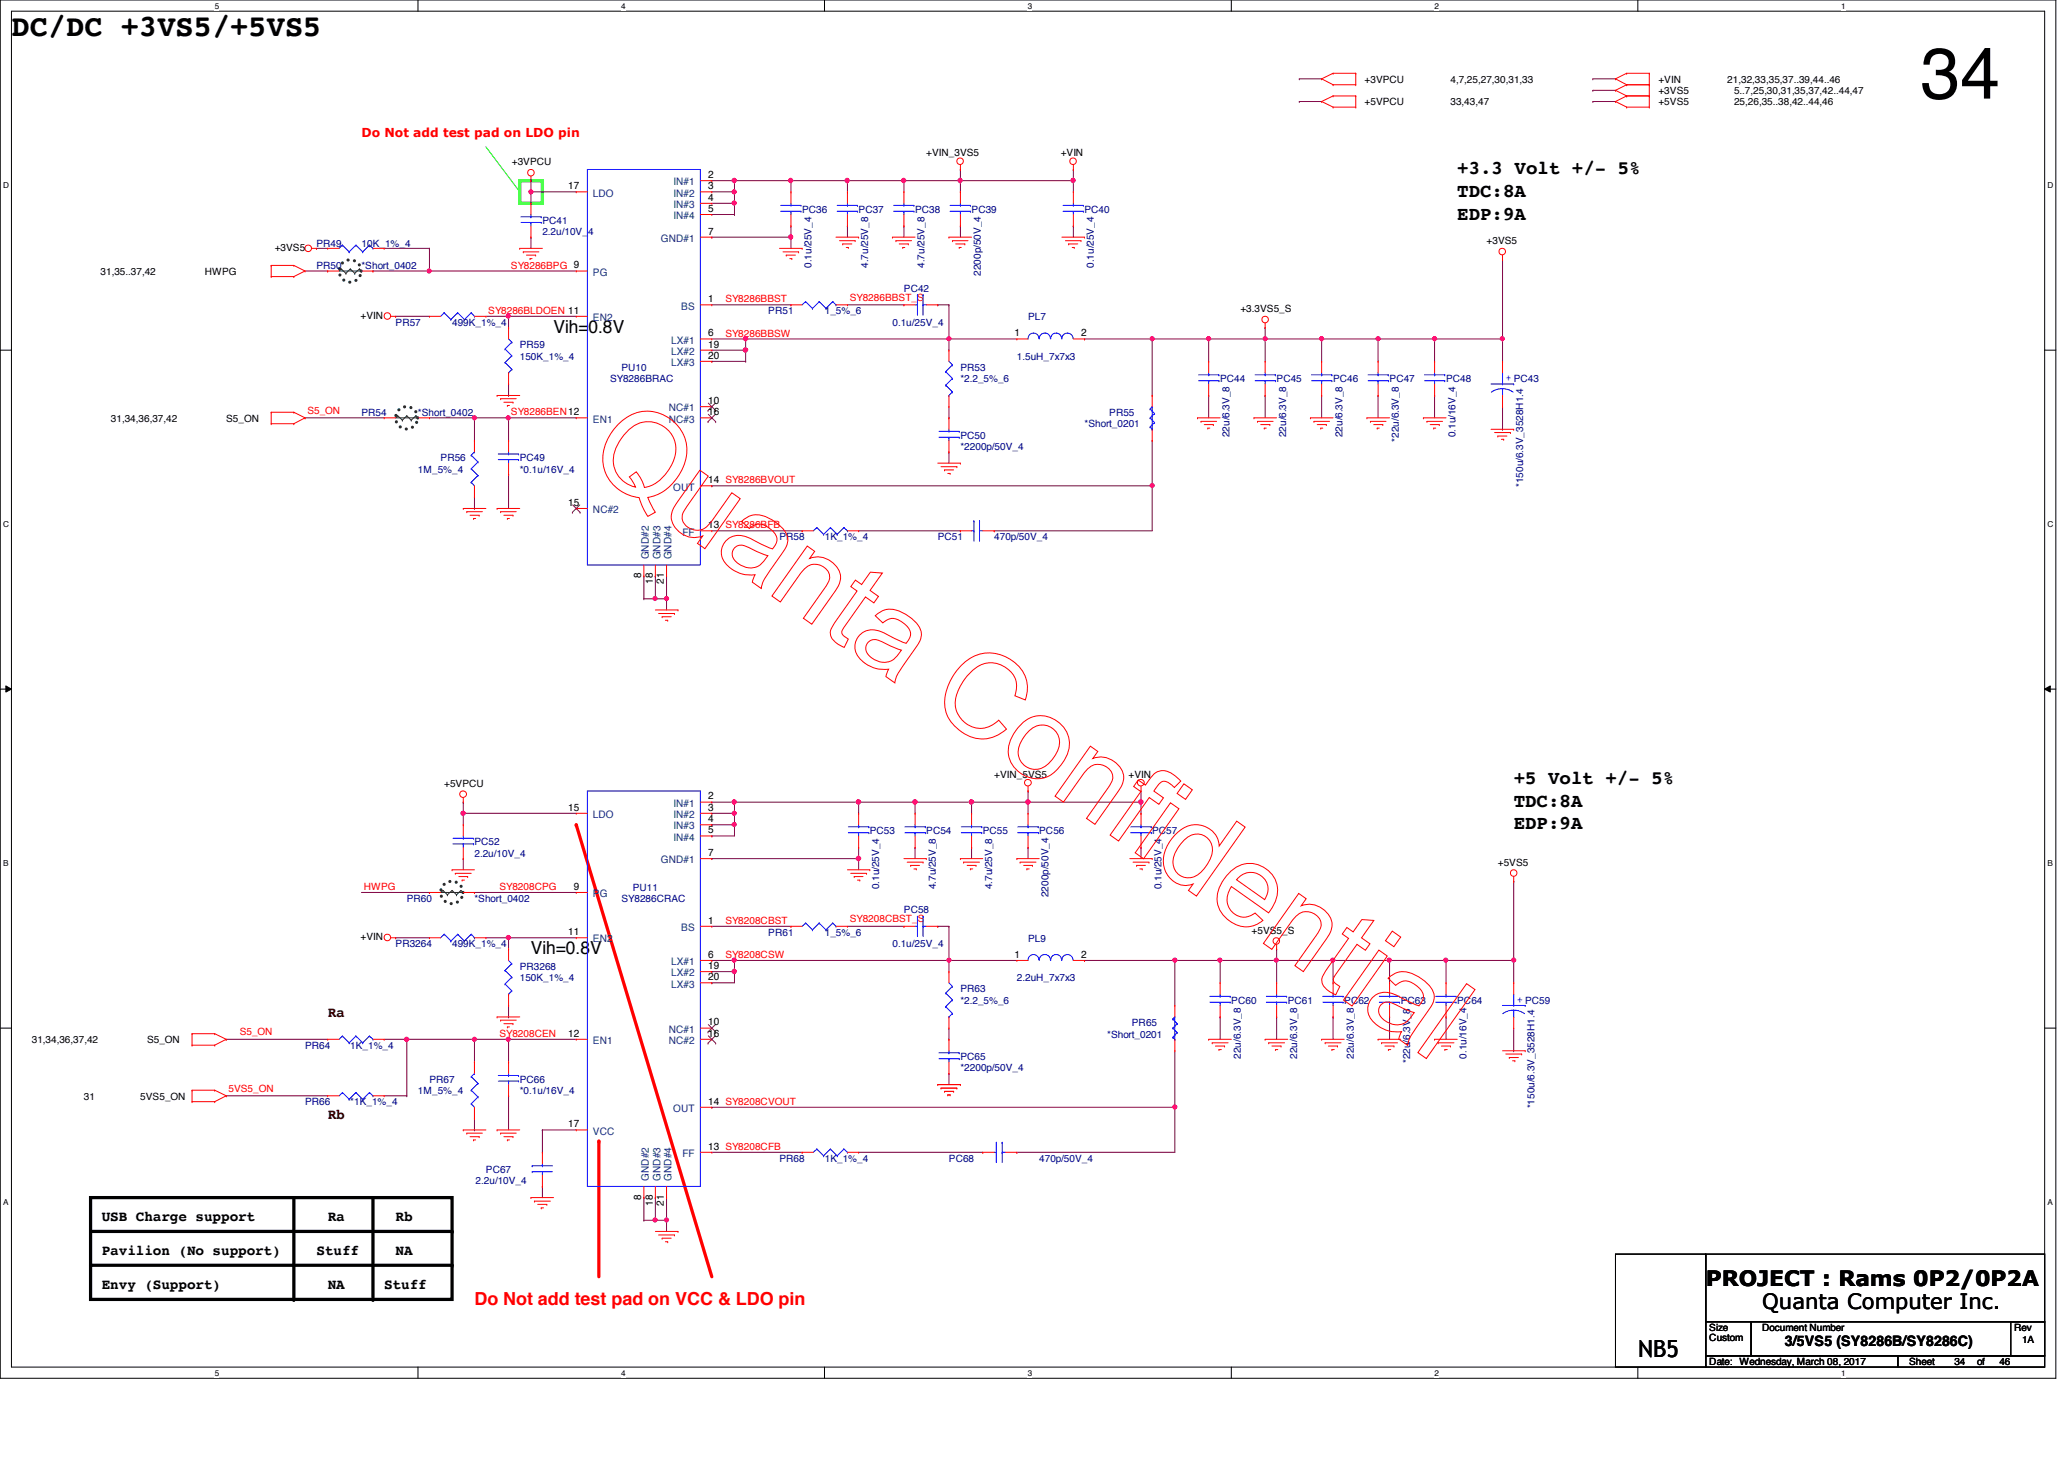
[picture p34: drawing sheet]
<svg xmlns="http://www.w3.org/2000/svg" width="297mm" height="210mm" viewBox="0 0 297 210" stroke-linecap="round" stroke-linejoin="round" font-family="sans-serif">
<defs><g id="words">
<text font-size="10.4" x="276.4" y="14.2">34</text>
<text font-size="4.4" x="1.6" y="5.2">DC/DC +3VS5/+5VS5</text>
<text font-size="3.4" x="235.8" y="195.2">NB5</text>
<g font-size="3">
<text x="245.5" y="185.1">PROJECT : Rams 0P2/0P2A</text>
<text x="253.6" y="188.3">Quanta Computer Inc.</text>
</g>
<g font-size="2.8">
<text x="209.7" y="25.1">+3.3 Volt +/- 5%</text>
<text x="209.7" y="28.3">TDC:8A</text>
<text x="209.7" y="31.6">EDP:9A</text>
<text x="217.8" y="112.9">+5 Volt +/- 5%</text>
<text x="217.8" y="119.3">EDP:9A</text>
<text x="217.8" y="116.1">TDC:8A</text>
</g>
<g font-size="2.6">
<text x="79.7" y="47.8">Vih=0.8V</text>
<text x="76.4" y="137.2">Vih=0.8V</text>
</g>
<text font-size="2.6" fill="#f00" x="68.3" y="187.7">Do Not add test pad on VCC &amp; LDO pin</text>
<g font-size="2.1" fill="#400000">
<text x="47.2" y="146.3">Ra</text>
<text x="47.2" y="161">Rb</text>
</g>
<g font-size="2.1">
<text x="14.6" y="175.6">USB Charge support</text>
<text x="47.2" y="175.6">Ra</text>
<text x="56.9" y="175.6">Rb</text>
<text x="14.6" y="180.5">Pavilion (No support)</text>
<text x="14.6" y="185.4">Envy (Support)</text>
<text x="45.5" y="180.5">Stuff</text>
<text x="47.2" y="185.4">NA</text>
<text x="55.3" y="185.4">Stuff</text>
<text x="56.9" y="180.5">NA</text>
<text x="256.9" y="193.7">3/5VS5 (SY8286B/SY8286C)</text>
</g>
<text font-size="1.8" fill="#f00" x="52" y="19.7">Do Not add test pad on LDO pin</text>
<g font-size="1.5">
<text x="81.8" y="27.2">17</text>
<text x="101.9" y="25.6">2</text>
<text x="101.9" y="27.2">3</text>
<text x="101.9" y="28.9">4</text>
<text x="101.9" y="33.7">7</text>
<text x="101.9" y="30.5">5</text>
<text x="101.9" y="43.5">1</text>
<text x="101.9" y="48.4">6</text>
<text x="101.9" y="50">19</text>
<text x="101.9" y="51.6">20</text>
<text x="146" y="48.4">1</text>
<text x="155.6" y="48.4">2</text>
<text x="101.9" y="58.1">10</text>
<text x="101.9" y="59.7">16</text>
<text x="101.9" y="69.5">14 SY8286BVOUT</text>
<text x="81.8" y="72.8">15</text>
<text x="101.9" y="76">13 SY8286BFB</text>
<text x="92.3" y="83.2" transform="rotate(-90 92.3 83.2)">8</text>
<text x="93.9" y="84" transform="rotate(-90 93.9 84)">18</text>
<text x="95.5" y="84" transform="rotate(-90 95.5 84)">21</text>
<text x="81.8" y="116.6">15</text>
<text x="101.9" y="115">2</text>
<text x="101.9" y="116.6">3</text>
<text x="101.9" y="118.3">4</text>
<text x="101.9" y="119.9">5</text>
<text x="101.9" y="123.1">7</text>
<text x="82.6" y="128">9</text>
<text x="81.8" y="134.5">11</text>
<text x="101.9" y="132.9">1</text>
<text x="101.9" y="137.8">6</text>
<text x="146" y="137.8">1</text>
<text x="155.6" y="137.8">2</text>
<text x="101.9" y="139.4">19</text>
<text x="101.9" y="141">20</text>
<text x="81.8" y="149.1">12</text>
<text x="101.9" y="147.5">10</text>
<text x="101.9" y="149.1">16</text>
<text x="101.9" y="158.9">14 SY8208CVOUT</text>
<text x="81.8" y="162.2">17</text>
<text x="101.9" y="165.4">13 SY8208CFB</text>
<text x="92.3" y="172.6" transform="rotate(-90 92.3 172.6)">8</text>
<text x="93.9" y="173.4" transform="rotate(-90 93.9 173.4)">18</text>
<text x="95.5" y="173.4" transform="rotate(-90 95.5 173.4)">21</text>
</g>
<g font-size="1.5" fill="#004080">
<text x="85.3" y="28.3">LDO</text>
<text x="96.9" y="26.7">IN#1</text>
<text x="96.9" y="28.3">IN#2</text>
<text x="96.9" y="29.9">IN#3</text>
<text x="95.1" y="34.8">GND#1</text>
<text x="96.9" y="31.5">IN#4</text>
<text x="85.3" y="39.7">PG</text>
<text x="85.3" y="46.2">EN2</text>
<text x="98" y="44.5">BS</text>
<text x="96.6" y="49.4">LX#1</text>
<text x="96.6" y="51.1">LX#2</text>
<text x="96.6" y="52.7">LX#3</text>
<text x="96.3" y="59.2">NC#1</text>
<text x="85.3" y="60.8">EN1</text>
<text x="96.3" y="60.8">NC#3</text>
<text x="96.9" y="70.6">OUT</text>
<text x="85.3" y="73.8">NC#2</text>
<text x="98.2" y="77">FF</text>
<text x="93.4" y="80.5" transform="rotate(-90 93.4 80.5)">GND#2</text>
<text x="95" y="80.5" transform="rotate(-90 95 80.5)">GND#3</text>
<text x="96.6" y="80.5" transform="rotate(-90 96.6 80.5)">GND#4</text>
<text x="85.3" y="117.7">LDO</text>
<text x="96.9" y="116.1">IN#1</text>
<text x="96.9" y="117.7">IN#2</text>
<text x="96.9" y="119.3">IN#3</text>
<text x="95.1" y="124.2">GND#1</text>
<text x="96.9" y="120.9">IN#4</text>
<text x="85.3" y="129.1">PG</text>
<text x="85.3" y="135.6">EN2</text>
<text x="98" y="133.9">BS</text>
<text x="96.6" y="138.9">LX#1</text>
<text x="96.6" y="140.5">LX#2</text>
<text x="96.6" y="142.1">LX#3</text>
<text x="96.3" y="148.6">NC#1</text>
<text x="85.3" y="150.2">EN1</text>
<text x="96.3" y="150.2">NC#2</text>
<text x="96.9" y="160">OUT</text>
<text x="85.3" y="163.2">VCC</text>
<text x="98.2" y="166.5">FF</text>
<text x="93.4" y="169.9" transform="rotate(-90 93.4 169.9)">GND#2</text>
<text x="95" y="169.9" transform="rotate(-90 95 169.9)">GND#3</text>
<text x="96.6" y="169.9" transform="rotate(-90 96.6 169.9)">GND#4</text>
</g>
<g font-size="1.4">
<text x="196.4" y="11.9">+3VPCU</text>
<text x="208.7" y="11.9">4,7,25,27,30,31,33</text>
<text x="238.7" y="11.9">+VIN</text>
<text x="248.6" y="11.9">21,32,33,35,37..39,44..46</text>
<text x="196.4" y="15.2">+5VPCU</text>
<text x="208.7" y="15.2">33,43,47</text>
<text x="238.7" y="13.5">+3VS5</text>
<text x="238.7" y="15.2">+5VS5</text>
<text x="249.6" y="13.5">5..7,25,30,31,35,37,42..44,47</text>
<text x="249.6" y="15.2">25,26,35..38,42..44,46</text>
<text x="73.7" y="23.8">+3VPCU</text>
<text x="133.3" y="22.5">+VIN_3VS5</text>
<text x="152.7" y="22.5">+VIN</text>
<text x="213.9" y="35.1">+3VS5</text>
<text x="14.5" y="39.5">31,35..37,42</text>
<text x="29.5" y="39.5">HWPG</text>
<text x="39.5" y="36.1">+3VS5</text>
<text x="51.9" y="45.9">+VIN</text>
<text x="178.5" y="44.9">+3.3VS5_S</text>
<text x="16" y="60.7">31,34,36,37,42</text>
<text x="32.6" y="60.7">S5_ON</text>
<text x="63.9" y="113.2">+5VPCU</text>
<text x="143.1" y="111.9">+VIN_5VS5</text>
<text x="162.4" y="111.9">+VIN</text>
<text x="215.6" y="124.5">+5VS5</text>
<text x="51.9" y="135.3">+VIN</text>
<text x="180.1" y="134.3">+5VS5_S</text>
<text x="4.6" y="150.1">31,34,36,37,42</text>
<text x="21.2" y="150.1">S5_ON</text>
<text x="12.1" y="158.2">31</text>
<text x="20.2" y="158.2">5VS5_ON</text>
<text x="246" y="191.5">Size</text>
<text x="253.6" y="191.5">Document Number</text>
<text x="289.9" y="191.5">Rev</text>
<text x="246" y="196.4">Date: Wednesday, March 08, 2017</text>
<text x="246" y="193">Custom</text>
<text x="274.7" y="196.4">Sheet</text>
<text x="281.3" y="196.4">34</text>
<text x="284.5" y="196.4">of</text>
<text x="287.7" y="196.4">46</text>
<text x="291" y="193.2">1A</text>
</g>
<g font-size="1.4" fill="#000080">
<text x="45.5" y="35.5">PR49</text>
<text x="52" y="35.5">10K_1%_4</text>
<text x="78.1" y="32.2">PC41</text>
<text x="78.1" y="33.9">2.2u/10V_4</text>
<text x="115.4" y="30.6">PC36</text>
<text x="123.6" y="30.6">PC37</text>
<text x="131.7" y="30.6">PC38</text>
<text x="139.8" y="30.6">PC39</text>
<text x="156.1" y="30.6">PC40</text>
<text x="45.5" y="38.7">PR50</text>
<text x="52" y="38.7">*Short_0402</text>
<text x="116.8" y="38.5" transform="rotate(-90 116.8 38.5)">0.1u/25V_4</text>
<text x="124.9" y="38.5" transform="rotate(-90 124.9 38.5)">4.7u/25V_8</text>
<text x="130.1" y="42">PC42</text>
<text x="133.1" y="38.5" transform="rotate(-90 133.1 38.5)">4.7u/25V_8</text>
<text x="141.2" y="39.7" transform="rotate(-90 141.2 39.7)">2200p/50V_4</text>
<text x="157.4" y="38.5" transform="rotate(-90 157.4 38.5)">0.1u/25V_4</text>
<text x="56.9" y="46.9">PR57</text>
<text x="65.1" y="46.9">499K_1%_4</text>
<text x="110.6" y="45.2">PR51</text>
<text x="118.7" y="45.2">1_5%_6</text>
<text x="128.4" y="46.9">0.1u/25V_4</text>
<text x="148" y="46.1">PL7</text>
<text x="74.8" y="50.1">PR59</text>
<text x="74.8" y="51.7">150K_1%_4</text>
<text x="89.4" y="53.3">PU10</text>
<text x="138.2" y="53.3">PR53</text>
<text x="146.3" y="51.7">1.5uH_7x7x3</text>
<text x="52" y="59.9">PR54</text>
<text x="60.2" y="59.9">*Short_0402</text>
<text x="87.8" y="55">SY8286BRAC</text>
<text x="138.2" y="55">*2.2_5%_6</text>
<text x="159.6" y="59.9">PR55</text>
<text x="175.6" y="55">PC44</text>
<text x="183.7" y="55">PC45</text>
<text x="191.9" y="55">PC46</text>
<text x="200" y="55">PC47</text>
<text x="208.1" y="55">PC48</text>
<text x="138.2" y="63.1">PC50</text>
<text x="138.2" y="64.7">*2200p/50V_4</text>
<text x="156.1" y="61.5">*Short_0201</text>
<text x="177" y="62.9" transform="rotate(-90 177 62.9)">22u/6.3V_8</text>
<text x="185.1" y="62.9" transform="rotate(-90 185.1 62.9)">22u/6.3V_8</text>
<text x="193.2" y="62.9" transform="rotate(-90 193.2 62.9)">22u/6.3V_8</text>
<text x="201.3" y="63.5" transform="rotate(-90 201.3 63.5)">*22u/6.3V_8</text>
<text x="209.5" y="62.9" transform="rotate(-90 209.5 62.9)">0.1u/16V_4</text>
<text x="60.2" y="68">1M_5%_4</text>
<text x="63.4" y="66.4">PR56</text>
<text x="74.8" y="66.4">PC49</text>
<text x="74.8" y="68">*0.1u/16V_4</text>
<text x="219.2" y="70.1" transform="rotate(-90 219.2 70.1)">*150u/6.3V_3528H1.4</text>
<text x="112.2" y="77.7">PR58</text>
<text x="118.7" y="77.7">1K_1%_4</text>
<text x="135" y="77.7">PC51</text>
<text x="143.1" y="77.7">470p/50V_4</text>
<text x="68.3" y="121.6">PC52</text>
<text x="68.3" y="123.3">2.2u/10V_4</text>
<text x="125.2" y="120">PC53</text>
<text x="133.3" y="120">PC54</text>
<text x="141.4" y="120">PC55</text>
<text x="149.6" y="120">PC56</text>
<text x="165.8" y="120">PC57</text>
<text x="58.5" y="129.8">PR60</text>
<text x="68.3" y="129.8">*Short_0402</text>
<text x="89.4" y="129.8">SY8286CRAC</text>
<text x="91.1" y="128.1">PU11</text>
<text x="126.5" y="127.9" transform="rotate(-90 126.5 127.9)">0.1u/25V_4</text>
<text x="130.1" y="131.4">PC58</text>
<text x="134.7" y="127.9" transform="rotate(-90 134.7 127.9)">4.7u/25V_8</text>
<text x="142.8" y="127.9" transform="rotate(-90 142.8 127.9)">4.7u/25V_8</text>
<text x="150.9" y="129.1" transform="rotate(-90 150.9 129.1)">2200p/50V_4</text>
<text x="167.2" y="127.9" transform="rotate(-90 167.2 127.9)">0.1u/25V_4</text>
<text x="56.9" y="136.3">PR3264</text>
<text x="65.1" y="136.3">499K_1%_4</text>
<text x="110.6" y="134.6">PR61</text>
<text x="118.7" y="134.6">1_5%_6</text>
<text x="128.4" y="136.3">0.1u/25V_4</text>
<text x="148" y="135.5">PL9</text>
<text x="74.8" y="139.5">PR3268</text>
<text x="74.8" y="141.1">150K_1%_4</text>
<text x="138.2" y="142.7">PR63</text>
<text x="146.3" y="141.1">2.2uH_7x7x3</text>
<text x="138.2" y="144.4">*2.2_5%_6</text>
<text x="159.3" y="149.3">*Short_0201</text>
<text x="162.9" y="147.7">PR65</text>
<text x="177.2" y="144.4">PC60</text>
<text x="185.3" y="144.4">PC61</text>
<text x="193.5" y="144.4">PC62</text>
<text x="201.6" y="144.4">PC63</text>
<text x="209.7" y="144.4">PC64</text>
<text x="43.9" y="150.9">PR64</text>
<text x="50.4" y="150.9">1K_1%_4</text>
<text x="61.8" y="155.8">PR67</text>
<text x="74.8" y="155.8">PC66</text>
<text x="138.2" y="152.5">PC65</text>
<text x="138.2" y="154.1">*2200p/50V_4</text>
<text x="178.6" y="152.3" transform="rotate(-90 178.6 152.3)">22u/6.3V_8</text>
<text x="186.7" y="152.3" transform="rotate(-90 186.7 152.3)">22u/6.3V_8</text>
<text x="194.8" y="152.3" transform="rotate(-90 194.8 152.3)">22u/6.3V_8</text>
<text x="202.9" y="153" transform="rotate(-90 202.9 153)">*22u/6.3V_8</text>
<text x="211.1" y="152.3" transform="rotate(-90 211.1 152.3)">0.1u/16V_4</text>
<text x="43.9" y="159">PR66</text>
<text x="50.4" y="159">*1K_1%_4</text>
<text x="60.2" y="157.4">1M_5%_4</text>
<text x="74.8" y="157.4">*0.1u/16V_4</text>
<text x="220.8" y="159.5" transform="rotate(-90 220.8 159.5)">*150u/6.3V_3528H1.4</text>
<text x="112.2" y="167.1">PR68</text>
<text x="118.7" y="167.1">1K_1%_4</text>
<text x="136.6" y="167.1">PC68</text>
<text x="149.6" y="167.1">470p/50V_4</text>
<text x="68.4" y="170.4">2.2u/10V_4</text>
<text x="69.9" y="168.8">PC67</text>
</g>
<g font-size="1.4" fill="#f00">
<text x="73.5" y="38.7">SY8286BPG 9</text>
<text x="70.3" y="45.2">SY8286BLDOEN 11</text>
<text x="104.4" y="43.5">SY8286BBST</text>
<text x="122.3" y="43.3">SY8286BBST_S</text>
<text x="104.4" y="48.4">SY8286BBSW</text>
<text x="44.2" y="59.6">S5_ON</text>
<text x="73.5" y="59.8">SY8286BEN12</text>
<text x="52.4" y="128.1">HWPG</text>
<text x="71.9" y="128.1">SY8208CPG</text>
<text x="104.4" y="137.8">SY8208CSW</text>
<text x="104.4" y="132.9">SY8208CBST</text>
<text x="122.3" y="132.7">SY8208CBST_S</text>
<text x="34.5" y="149">S5_ON</text>
<text x="71.9" y="149.2">SY8208CEN</text>
<text x="32.9" y="157.1">5VS5_ON</text>
</g>
<g font-size="1.4" fill="#00f">
<text x="216.7" y="54.8">+ PC43</text>
<text x="218.4" y="144.2">+ PC59</text>
</g>
<g font-size="1.2">
<text x="30.9" y="1.2">5</text>
<text x="89.4" y="1.2">4</text>
<text x="147.9" y="1.2">3</text>
<text x="206.5" y="1.2">2</text>
<text x="265" y="1.2">1</text>
<text x=".5" y="27.1">D</text>
<text x="294.7" y="27.1">D</text>
<text x=".5" y="75.8">C</text>
<text x="294.7" y="75.8">C</text>
<text x=".5" y="124.6">B</text>
<text x="294.7" y="124.6">B</text>
<text x=".5" y="173.4">A</text>
<text x="294.7" y="173.4">A</text>
<text x="30.9" y="197.9">5</text>
<text x="89.4" y="197.9">4</text>
<text x="147.9" y="197.9">3</text>
<text x="206.5" y="197.9">2</text>
<text x="265" y="197.9">1</text>
</g>
</g></defs>
<path d="M0 0h295.9v198.3h-295.9zM1.6 1.6h292.7v195.1h-292.7z" fill="none" stroke="#000" stroke-width=".14"/>
<g fill="#fff">
<path d="M30.9 .2h.6v1.3h-.6z"/>
<path d="M30.9 196.8h.6v1.4h-.6z"/>
</g>
<path d="M60.2 0v1.6M60.2 196.7v1.6" fill="none" stroke="#000" stroke-width=".14"/>
<g fill="#fff">
<path d="M89.4 .2h.6v1.3h-.6z"/>
<path d="M89.4 196.8h.6v1.4h-.6z"/>
</g>
<path d="M118.7 0v1.6M118.7 196.7v1.6" fill="none" stroke="#000" stroke-width=".14"/>
<g fill="#fff">
<path d="M147.9 .2h.6v1.3h-.6z"/>
<path d="M147.9 196.8h.6v1.4h-.6z"/>
</g>
<path d="M177.2 0v1.6M177.2 196.7v1.6" fill="none" stroke="#000" stroke-width=".14"/>
<g fill="#fff">
<path d="M206.5 .2h.5v1.3h-.5z"/>
<path d="M206.5 196.8h.5v1.4h-.5z"/>
</g>
<path d="M235.7 0v1.6M235.7 196.7v1.6" fill="none" stroke="#000" stroke-width=".14"/>
<g fill="#fff">
<path d="M265 .2h.6v1.3h-.6z"/>
<path d="M265 196.8h.6v1.4h-.6z"/>
<path d="M.5 26h.8v1.3h-.8z"/>
<path d="M294.7 26h.8v1.3h-.8z"/>
<path d="M.5 74.8h.8v1.3h-.8z"/>
<path d="M294.7 74.8h.8v1.3h-.8z"/>
</g>
<path d="M0 50.4h1.6M294.3 50.4h1.6" fill="none" stroke="#000" stroke-width=".14"/>
<g fill="#fff">
<path d="M.5 123.5h.7v1.3h-.7z"/>
<path d="M294.7 123.5h.7v1.3h-.7z"/>
</g>
<path d="M0 99.1h1.6M.8 98.7l.8 .4-.8 .5zM294.3 99.1l.8-.4v.9zM294.3 99.1h1.6" fill="none" stroke="#000" stroke-width=".14"/>
<path d="M.8 98.7l.8 .4-.8 .5zM294.3 99.1l.8-.4v.9z" fill="#000"/>
<g fill="#fff">
<path d="M.5 172.3h.7v1.3h-.7z"/>
<path d="M294.7 172.3h.7v1.3h-.7z"/>
</g>
<path d="M0 147.9h1.6M294.3 147.9h1.6" fill="none" stroke="#000" stroke-width=".14"/>
<path d="M74.8 26h3.3v3.3h-3.3z" fill="none" stroke="#0f0" stroke-width=".47"/>
<path d="M69.9 21.1l4.9 6.5M74.8 27.6h.1" fill="none" stroke="#0f0" stroke-width=".14"/>
<path d="M86.2 164.2v19.5" fill="none" stroke="#f00" stroke-width=".47"/>
<circle cx="86.2" cy="164.2" r=".23" fill="#f00"/>
<path d="M82.9 118.7l19.5 65" fill="none" stroke="#f00" stroke-width=".47"/>
<circle cx="82.9" cy="118.7" r=".23" fill="#f00"/>
<path d="M13 172.3h52.1v14.6h-52.1zM13 177.2h52.1M42.3 172.3v14.6M53.7 172.3v14.6M13 182h52.1" fill="none" stroke="#000" stroke-width=".47"/>
<g fill="#000">
<circle cx="65.1" cy="177.2" r=".23"/>
<circle cx="42.3" cy="186.9" r=".23"/>
<circle cx="53.7" cy="186.9" r=".23"/>
<circle cx="65.1" cy="182" r=".23"/>
</g>
<g fill="none" stroke="#008000" stroke-width=".47" stroke-dasharray="0 .9">
<circle cx="50.4" cy="39" r="1.6"/>
<circle cx="58.5" cy="60.1" r="1.6"/>
<circle cx="65" cy="128.4" r="1.61"/>
</g>
<g fill="none" stroke="#800040" stroke-width=".14">
<path d="M229.2 14.6h.1M229.2 13h.1M229.2 14.6h3.3M229.2 13h3.3M45.5 35.7h.1M45.5 35.7h1.7M61.8 35.7h.1M61.8 35.7v3.3M76.4 27.6h.1M76.4 34.1h.1M76.4 26h.1M76.4 27.6h6.5"/>
<path d="M76.4 26v1.6M76.4 34.1v1.6M113.8 34.1h.1M113.8 34.1v1.6M154.5 26h.1M154.5 32.5h.1M154.5 24.4h.1M154.5 24.4v3.2M154.5 32.5v1.6M182.1 47.1h.1M182.1 47.1v1.7"/>
</g>
<circle cx="76.4" cy="27.6" r=".3" fill="#f0f"/>
<circle cx="76.4" cy="27.6" r=".3" fill="none" stroke="#f0f" stroke-width=".14"/>
<path d="M76.4 27.6h.1M76.4 27.6v1.7M113.8 26h.1M113.8 26v1.6M102.4 48.8h4.9M107.3 48.8h.1M135 43.9h.1M135 43.9h1.6M136.6 43.9h.1M136.6 43.9v4.9" fill="none" stroke="#800040" stroke-width=".14"/>
<circle cx="113.8" cy="26" r=".31" fill="#f0f"/>
<circle cx="113.8" cy="26" r=".31" fill="none" stroke="#f0f" stroke-width=".14"/>
<path d="M122 32.5h.1M122 26h.1M122 32.5v1.6M122 26h8.1M130.1 26h.1M130.1 26v1.6M138.2 26h.1M138.2 26v1.6M173.9 48.8h.1M173.9 48.8h8.2M206.5 56.9h.1M206.5 56.9v3.2" fill="none" stroke="#800040" stroke-width=".14"/>
<circle cx="130" cy="26" r=".31" fill="#f0f"/>
<circle cx="130" cy="26" r=".31" fill="none" stroke="#f0f" stroke-width=".14"/>
<path d="M122 26h.1M122 26v1.6M130.1 26h.1M130.1 26h8.1M138.2 32.5h.1M138.2 32.5v1.6" fill="none" stroke="#800040" stroke-width=".14"/>
<circle cx="121.9" cy="26" r=".31" fill="#f0f"/>
<circle cx="121.9" cy="26" r=".31" fill="none" stroke="#f0f" stroke-width=".14"/>
<g fill="none" stroke="#800040" stroke-width=".14">
<path d="M113.8 26h.1M113.8 26h8.2M130.1 32.5h.1M130.1 32.5v1.6M138.2 24.4h.1M138.2 24.4v1.6M136.6 48.8h.1M136.6 48.8h9.7M136.6 48.8v1.6M136.6 65h.1M136.6 65v1.6M123.6 115.4h.1"/>
<path d="M123.6 115.4v1.6M131.7 115.4h.1M131.7 115.4h8.1M139.8 115.4h.1M139.8 115.4v1.6M148 115.4h.1M148 115.4v1.6M164.2 115.4h.1M164.2 113.8v1.6M123.6 121.9h.1M123.6 121.9v1.6M131.7 121.9h.1"/>
<path d="M131.7 121.9v1.6M164.2 121.9h.1M164.2 121.9v1.6"/>
</g>
<circle cx="139.8" cy="115.4" r=".32" fill="#f0f"/>
<circle cx="139.8" cy="115.4" r=".32" fill="none" stroke="#f0f" stroke-width=".14"/>
<path d="M123.6 115.4h.1M123.6 115.4h8.1M131.7 115.4h.1M131.7 115.4v1.6M139.8 115.4h.1M139.8 115.4h8.2M139.8 121.9h.1M139.8 121.9v1.6M148 121.9h.1M148 121.9v1.6M136.6 154.4h.1M136.6 154.4v1.6" fill="none" stroke="#800040" stroke-width=".14"/>
<circle cx="131.7" cy="115.4" r=".32" fill="#f0f"/>
<circle cx="131.7" cy="115.4" r=".32" fill="none" stroke="#f0f" stroke-width=".14"/>
<path d="M102.4 34.1h.1M102.4 26h3.3M102.4 34.1h11.4M105.7 26h.1M148 113.8h.1M148 113.8v1.6M123.6 123.5h.1M123.6 123.5v1.6" fill="none" stroke="#800040" stroke-width=".14"/>
<circle cx="113.8" cy="34.1" r=".31" fill="#f0f"/>
<circle cx="113.8" cy="34.1" r=".31" fill="none" stroke="#f0f" stroke-width=".14"/>
<path d="M113.8 32.5h.1M113.8 32.5v1.6M156.1 48.8h.1M156.1 48.8h17.8M165.8 48.8h.1M68.3 60.1h.1M68.3 60.1h14.6M73.2 60.1h.1M73.2 60.1v3.3M143.1 76.4h.1M165.8 69.9h.1M165.8 69.9v6.5h-22.7" fill="none" stroke="#800040" stroke-width=".14"/>
<circle cx="73.1" cy="60.1" r=".3" fill="#f0f"/>
<circle cx="73.1" cy="60.1" r=".3" fill="none" stroke="#f0f" stroke-width=".14"/>
<path d="M173.9 48.8h.1M173.9 48.8v3.2" fill="none" stroke="#800040" stroke-width=".14"/>
<circle cx="173.9" cy="48.7" r=".3" fill="#f0f"/>
<circle cx="173.9" cy="48.7" r=".3" fill="none" stroke="#f0f" stroke-width=".14"/>
<path d="M182.1 48.8h.1M182.1 48.8v3.2" fill="none" stroke="#800040" stroke-width=".14"/>
<circle cx="182.1" cy="48.7" r=".3" fill="#f0f"/>
<circle cx="182.1" cy="48.7" r=".3" fill="none" stroke="#f0f" stroke-width=".14"/>
<path d="M190.2 48.8h.1M190.2 48.8v3.2" fill="none" stroke="#800040" stroke-width=".14"/>
<circle cx="190.2" cy="48.7" r=".3" fill="#f0f"/>
<circle cx="190.2" cy="48.7" r=".3" fill="none" stroke="#f0f" stroke-width=".14"/>
<path d="M182.1 48.8h.1M182.1 48.8h8.1M198.3 48.8h.1M198.3 48.8v3.2" fill="none" stroke="#800040" stroke-width=".14"/>
<circle cx="198.3" cy="48.7" r=".3" fill="#f0f"/>
<circle cx="198.3" cy="48.7" r=".3" fill="none" stroke="#f0f" stroke-width=".14"/>
<path d="M190.2 48.8h.1M190.2 48.8h8.1M206.5 48.8h.1M206.5 48.8v3.2" fill="none" stroke="#800040" stroke-width=".14"/>
<circle cx="206.5" cy="48.7" r=".3" fill="#f0f"/>
<circle cx="206.5" cy="48.7" r=".3" fill="none" stroke="#f0f" stroke-width=".14"/>
<g fill="none" stroke="#800040" stroke-width=".14">
<path d="M173.9 56.9h.1M173.9 56.9v3.2M182.1 56.9h.1M182.1 56.9v3.2M190.2 56.9h.1M190.2 56.9v3.2M198.3 48.8h.1M198.3 56.9h.1M198.3 48.8h17.9M198.3 56.9v3.2M206.5 48.8h.1M175.6 138.2h.1"/>
<path d="M175.6 138.2h8.1"/>
</g>
<circle cx="175.6" cy="138.1" r=".3" fill="#f0f"/>
<circle cx="175.6" cy="138.1" r=".3" fill="none" stroke="#f0f" stroke-width=".14"/>
<path d="M175.6 138.2h.1M175.6 138.2v3.2M183.7 138.2h.1M183.7 138.2v3.2M183.7 138.2h8.2M191.9 138.2h.1M191.9 138.2v3.2" fill="none" stroke="#800040" stroke-width=".14"/>
<circle cx="191.8" cy="138.1" r=".3" fill="#f0f"/>
<circle cx="191.8" cy="138.1" r=".3" fill="none" stroke="#f0f" stroke-width=".14"/>
<circle cx="183.7" cy="138.1" r=".3" fill="#f0f"/>
<circle cx="183.7" cy="138.1" r=".3" fill="none" stroke="#f0f" stroke-width=".14"/>
<path d="M191.9 138.2h.1M191.9 138.2h16.2M200 138.2h.1M200 138.2v3.2M208.1 138.2h.1M208.1 138.2v3.2" fill="none" stroke="#800040" stroke-width=".14"/>
<circle cx="208.1" cy="138.1" r=".3" fill="#f0f"/>
<circle cx="208.1" cy="138.1" r=".3" fill="none" stroke="#f0f" stroke-width=".14"/>
<circle cx="199.9" cy="138.1" r=".3" fill="#f0f"/>
<circle cx="199.9" cy="138.1" r=".3" fill="none" stroke="#f0f" stroke-width=".14"/>
<path d="M102.4 69.9h.1M102.4 69.9h63.4M183.7 136.5h.1M183.7 136.5v1.7" fill="none" stroke="#800040" stroke-width=".14"/>
<circle cx="165.8" cy="69.8" r=".3" fill="#f0f"/>
<circle cx="165.8" cy="69.8" r=".3" fill="none" stroke="#f0f" stroke-width=".14"/>
<path d="M69.9 45.5h13M73.2 45.5h.1M73.2 45.5v1.6M73.2 68.2h.1M73.2 68.2v5M165.8 63.4h.1M165.8 63.4v6.5" fill="none" stroke="#800040" stroke-width=".14"/>
<circle cx="73.1" cy="45.5" r=".3" fill="#f0f"/>
<circle cx="73.1" cy="45.5" r=".3" fill="none" stroke="#f0f" stroke-width=".14"/>
<path d="M56.9 45.5h.1M56.9 45.5h4.9M216.2 48.8h.1M216.2 48.8v3.2" fill="none" stroke="#800040" stroke-width=".14"/>
<circle cx="216.2" cy="48.7" r=".3" fill="#f0f"/>
<circle cx="216.2" cy="48.7" r=".3" fill="none" stroke="#f0f" stroke-width=".14"/>
<path d="M138.2 26h.1M138.2 26h16.3M216.2 58.5v3.3M216.2 61.8h.1M208.1 138.2h.1M208.1 138.2h9.7M217.8 138.2h.1M217.8 138.2v3.2" fill="none" stroke="#800040" stroke-width=".14"/>
<circle cx="154.4" cy="26" r=".31" fill="#f0f"/>
<circle cx="154.4" cy="26" r=".31" fill="none" stroke="#f0f" stroke-width=".14"/>
<circle cx="138.2" cy="26" r=".31" fill="#f0f"/>
<circle cx="138.2" cy="26" r=".31" fill="none" stroke="#f0f" stroke-width=".14"/>
<path d="M32.6 149.5h.1M32.6 149.5h14.6M73.2 149.5h.1M73.2 149.5h9.7" fill="none" stroke="#800040" stroke-width=".14"/>
<circle cx="73.1" cy="149.5" r=".3" fill="#f0f"/>
<circle cx="73.1" cy="149.5" r=".3" fill="none" stroke="#f0f" stroke-width=".14"/>
<g fill="none" stroke="#800040" stroke-width=".14">
<path d="M66.7 117h.1M66.7 117v1.7M102.4 115.4h.1M102.4 115.4h3.3M102.4 138.2h.1M102.4 133.3h11.4M102.4 138.2h3.3M113.8 133.3h.1M122 133.3h8.1M130.1 133.3h.1M135 133.3h.1M135 133.3h1.6"/>
<path d="M136.6 133.3h.1M136.6 138.2h.1M136.6 133.3v6.5M136.6 138.2h9.7M68.3 149.5h.1M68.3 149.5h4.9M73.2 149.5h.1M73.2 157.6h.1M73.2 149.5v3.3M73.2 157.6v5M95.9 172.3h.1M95.9 172.3v3.3"/>
<path d="M102.4 165.8h13M115.4 165.8h.1"/>
</g>
<circle cx="95.9" cy="175.5" r=".3" fill="#f0f"/>
<circle cx="95.9" cy="175.5" r=".3" fill="none" stroke="#f0f" stroke-width=".14"/>
<path d="M92.7 172.3h.1M92.7 175.6h.1M92.7 172.3v3.3M94.3 172.3h.1M94.3 172.3v3.3h-1.6M95.9 175.6h.1M95.9 175.6v1.6" fill="none" stroke="#800040" stroke-width=".14"/>
<circle cx="94.3" cy="175.5" r=".3" fill="#f0f"/>
<circle cx="94.3" cy="175.5" r=".3" fill="none" stroke="#f0f" stroke-width=".14"/>
<path d="M102.4 117h.1M105.7 115.4h.1M105.7 115.4v1.6h-3.3M94.3 175.6h.1M94.3 175.6h1.6" fill="none" stroke="#800040" stroke-width=".14"/>
<circle cx="105.7" cy="117" r=".3" fill="#f0f"/>
<circle cx="105.7" cy="117" r=".3" fill="none" stroke="#f0f" stroke-width=".14"/>
<path d="M105.7 117h.1M105.7 117v1.7" fill="none" stroke="#800040" stroke-width=".14"/>
<circle cx="105.7" cy="118.6" r=".3" fill="#f0f"/>
<circle cx="105.7" cy="118.6" r=".3" fill="none" stroke="#f0f" stroke-width=".14"/>
<path d="M102.4 118.7h.1M102.4 118.7h3.3M105.7 118.7h.1M105.7 118.7v1.6h-3.3M66.7 123.5h.1M66.7 123.5v1.6M102.4 120.3h.1M102.4 139.8h.1M105.7 138.2h.1M105.7 138.2v1.6h-3.3M105.7 138.2h30.9" fill="none" stroke="#800040" stroke-width=".14"/>
<circle cx="136.6" cy="138.1" r=".3" fill="#f0f"/>
<circle cx="136.6" cy="138.1" r=".3" fill="none" stroke="#f0f" stroke-width=".14"/>
<circle cx="105.7" cy="138.1" r=".3" fill="#f0f"/>
<circle cx="105.7" cy="138.1" r=".3" fill="none" stroke="#f0f" stroke-width=".14"/>
<path d="M105.7 139.8h.1M105.7 139.8v1.6" fill="none" stroke="#800040" stroke-width=".14"/>
<circle cx="105.7" cy="139.8" r=".31" fill="#f0f"/>
<circle cx="105.7" cy="139.8" r=".31" fill="none" stroke="#f0f" stroke-width=".14"/>
<path d="M73.2 134.9h.1M73.2 134.9v1.6M73.2 134.9h9.7M102.4 141.4h.1M102.4 141.4h3.3" fill="none" stroke="#800040" stroke-width=".14"/>
<circle cx="73.1" cy="134.9" r=".3" fill="#f0f"/>
<circle cx="73.1" cy="134.9" r=".3" fill="none" stroke="#f0f" stroke-width=".14"/>
<path d="M56.9 134.9h.1M56.9 134.9h4.9M156.1 138.2h.1M156.1 138.2h13M169.1 138.2h.1M169.1 138.2v6.5M146.3 165.8h.1M146.3 165.8h22.8" fill="none" stroke="#800040" stroke-width=".14"/>
<circle cx="169.1" cy="138.1" r=".3" fill="#f0f"/>
<circle cx="169.1" cy="138.1" r=".3" fill="none" stroke="#f0f" stroke-width=".14"/>
<path d="M102.4 159.3h.1M102.4 159.3h66.7M169.1 159.3h.1M169.1 159.3v6.5M78.1 162.6h.1M78.1 170.7h.1M78.1 162.6h4.8M78.1 162.6v3.2M78.1 170.7v1.6" fill="none" stroke="#800040" stroke-width=".14"/>
<circle cx="169.1" cy="159.3" r=".3" fill="#f0f"/>
<circle cx="169.1" cy="159.3" r=".3" fill="none" stroke="#f0f" stroke-width=".14"/>
<path d="M68.3 152.8h.1M68.3 149.5v3.3M169.1 159.3h.1M169.1 151.2v8.1" fill="none" stroke="#800040" stroke-width=".14"/>
<circle cx="68.3" cy="149.5" r=".3" fill="#f0f"/>
<circle cx="68.3" cy="149.5" r=".3" fill="none" stroke="#f0f" stroke-width=".14"/>
<path d="M66.7 115.4h.1M66.7 117h.1M66.7 115.4v1.6M66.7 117h16.2M52 128.4h9.8M61.8 128.4h.1M68.3 128.4h.1M68.3 128.4h14.6" fill="none" stroke="#800040" stroke-width=".14"/>
<circle cx="66.7" cy="117" r=".31" fill="#f0f"/>
<circle cx="66.7" cy="117" r=".31" fill="none" stroke="#f0f" stroke-width=".14"/>
<path d="M105.7 115.4h.1M105.7 115.4h17.9M169.1 138.2h.1M169.1 138.2h6.5" fill="none" stroke="#800040" stroke-width=".14"/>
<circle cx="123.5" cy="115.4" r=".32" fill="#f0f"/>
<circle cx="123.5" cy="115.4" r=".32" fill="none" stroke="#f0f" stroke-width=".14"/>
<circle cx="105.7" cy="115.4" r=".31" fill="#f0f"/>
<circle cx="105.7" cy="115.4" r=".31" fill="none" stroke="#f0f" stroke-width=".14"/>
<path d="M102.4 123.5h.1M102.4 123.5h21.2" fill="none" stroke="#800040" stroke-width=".14"/>
<circle cx="123.5" cy="123.5" r=".32" fill="#f0f"/>
<circle cx="123.5" cy="123.5" r=".32" fill="none" stroke="#f0f" stroke-width=".14"/>
<path d="M43.9 39h3.3M47.2 39h.1M61.8 39h.1M61.8 39h21.1" fill="none" stroke="#800040" stroke-width=".14"/>
<circle cx="61.8" cy="39" r=".3" fill="#f0f"/>
<circle cx="61.8" cy="39" r=".3" fill="none" stroke="#f0f" stroke-width=".14"/>
<path d="M58.5 149.5h.1M58.5 149.5v8.1" fill="none" stroke="#800040" stroke-width=".14"/>
<circle cx="58.5" cy="149.5" r=".31" fill="#f0f"/>
<circle cx="58.5" cy="149.5" r=".31" fill="none" stroke="#f0f" stroke-width=".14"/>
<path d="M102.4 27.6h3.3M105.7 27.6h.1M105.7 26h.1M105.7 26v1.6M58.5 149.5h.1M58.5 149.5h9.8" fill="none" stroke="#800040" stroke-width=".14"/>
<circle cx="105.7" cy="27.6" r=".3" fill="#f0f"/>
<circle cx="105.7" cy="27.6" r=".3" fill="none" stroke="#f0f" stroke-width=".14"/>
<circle cx="105.7" cy="26" r=".31" fill="#f0f"/>
<circle cx="105.7" cy="26" r=".31" fill="none" stroke="#f0f" stroke-width=".14"/>
<path d="M102.4 29.3h3.3M105.7 29.3h.1M105.7 27.6h.1M105.7 26h8.1M105.7 27.6v1.7M113.8 26h.1" fill="none" stroke="#800040" stroke-width=".14"/>
<circle cx="105.7" cy="29.2" r=".3" fill="#f0f"/>
<circle cx="105.7" cy="29.2" r=".3" fill="none" stroke="#f0f" stroke-width=".14"/>
<path d="M102.4 30.9h3.3M105.7 30.9h.1M105.7 29.3h.1M105.7 29.3v1.6M102.4 50.4h4.9M107.3 50.4h.1M107.3 48.8h.1M107.3 48.8v1.6M107.3 48.8h29.3M136.6 48.8h.1" fill="none" stroke="#800040" stroke-width=".14"/>
<circle cx="107.3" cy="48.7" r=".31" fill="#f0f"/>
<circle cx="107.3" cy="48.7" r=".31" fill="none" stroke="#f0f" stroke-width=".14"/>
<circle cx="136.6" cy="48.7" r=".3" fill="#f0f"/>
<circle cx="136.6" cy="48.7" r=".3" fill="none" stroke="#f0f" stroke-width=".14"/>
<path d="M107.3 52h.1M107.3 50.4v1.6" fill="none" stroke="#800040" stroke-width=".14"/>
<circle cx="107.3" cy="50.4" r=".32" fill="#f0f"/>
<circle cx="107.3" cy="50.4" r=".32" fill="none" stroke="#f0f" stroke-width=".14"/>
<path d="M102.4 52h.1M102.4 52h4.9M92.7 82.9h.1M92.7 86.1h.1M92.7 82.9v3.2M92.7 86.1h1.6M95.9 82.9h.1M95.9 82.9v3.2" fill="none" stroke="#800040" stroke-width=".14"/>
<circle cx="94.3" cy="86.1" r=".3" fill="#f0f"/>
<circle cx="94.3" cy="86.1" r=".3" fill="none" stroke="#f0f" stroke-width=".14"/>
<path d="M94.3 82.9h.1M94.3 86.1h.1M94.3 82.9v3.2M94.3 86.1h1.6M95.9 86.1h.1M95.9 86.1v1.7" fill="none" stroke="#800040" stroke-width=".14"/>
<circle cx="95.9" cy="86.1" r=".3" fill="#f0f"/>
<circle cx="95.9" cy="86.1" r=".3" fill="none" stroke="#f0f" stroke-width=".14"/>
<path d="M217.8 126.8h.1M217.8 126.8v11.4" fill="none" stroke="#800040" stroke-width=".14"/>
<circle cx="217.8" cy="138.1" r=".3" fill="#f0f"/>
<circle cx="217.8" cy="138.1" r=".3" fill="none" stroke="#f0f" stroke-width=".14"/>
<path d="M187 11.3h.1M187 14.6h.1M187 11.3h3.2M187 14.6h3.2M229.2 11.3h.1M229.2 11.3h3.3M102.4 43.9h11.4M113.8 43.9h.1M165.8 56.9h.1M165.8 48.8v8.1" fill="none" stroke="#800040" stroke-width=".14"/>
<circle cx="165.8" cy="48.7" r=".3" fill="#f0f"/>
<circle cx="165.8" cy="48.7" r=".3" fill="none" stroke="#f0f" stroke-width=".14"/>
<g fill="none" stroke="#800040" stroke-width=".14">
<path d="M102.4 76.4h13M115.4 76.4h.1M148 115.4h16.2M164.2 115.4h.1M175.6 146.3h.1M175.6 146.3v3.2M183.7 146.3h.1M183.7 146.3v3.2M191.9 146.3h.1M191.9 146.3v3.2M200 146.3h.1M200 146.3v3.2"/>
<path d="M208.1 146.3h.1M208.1 146.3v3.2M217.8 151.2h.1M217.8 147.9v3.3"/>
</g>
<circle cx="147.9" cy="115.4" r=".32" fill="#f0f"/>
<circle cx="147.9" cy="115.4" r=".32" fill="none" stroke="#f0f" stroke-width=".14"/>
<circle cx="164.2" cy="115.4" r=".32" fill="#f0f"/>
<circle cx="164.2" cy="115.4" r=".32" fill="none" stroke="#f0f" stroke-width=".14"/>
<g fill="none" stroke="#800040" stroke-width=".14">
<path d="M216.2 37.4v11.4M216.2 48.8h.1M43.9 60.1h.1M43.9 60.1h11.4M61.8 60.1h6.5M68.3 63.4h.1M68.3 60.1h.1M68.3 60.1v3.3M123.6 76.4h14.6M138.2 76.4h.1M164.2 117h.1M164.2 115.4v1.6"/>
<path d="M32.6 157.6h.1M32.6 157.6h14.6"/>
</g>
<circle cx="68.3" cy="60.1" r=".3" fill="#f0f"/>
<circle cx="68.3" cy="60.1" r=".3" fill="none" stroke="#f0f" stroke-width=".14"/>
<g fill="none" stroke="#800040" stroke-width=".14">
<path d="M53.7 39h.1M53.7 39h8.1M55.3 35.7h6.5M61.8 35.7h.1M73.2 56.9h.1M73.2 55.2v1.7M122 43.9h8.1M130.1 43.9h.1M136.6 58.5v1.6M68.3 73.2h.1M68.3 71.5v1.7M136.6 60.1h.1"/>
<path d="M69.9 134.9h3.3M73.2 134.9h.1M55.3 149.5h3.2M55.3 157.6h3.2M58.5 149.5h.1M58.5 157.6h.1M73.2 146.3h.1M73.2 144.7v1.6M136.6 149.5h.1M136.6 147.9v1.6M68.3 162.6h.1M68.3 160.9v1.7"/>
<path d="M123.6 165.8h17.8M141.4 165.8h.1"/>
</g>
<g fill="none" stroke="#f00" stroke-width=".14">
<path d="M190.2 11.3h.1M190.2 14.6h.1M190.2 11.3l1.7 .9M190.2 14.6l1.7 .8M191.9 10.5h.1M191.9 12.2h.1M191.9 13.8h.1M191.9 15.4h.1M191.9 12.2h3.2M191.9 13.8h3.2M191.9 15.4h3.2M191.9 10.5h3.2"/>
<path d="M191.9 10.5l-1.7 .8M191.9 13.8l-1.7 .8M195.1 12.2h.1M195.1 10.5h.1M195.1 15.4h.1M195.1 13.8h.1M195.1 10.5v1.7M195.1 13.8v1.6M232.5 13h.1M232.5 14.6h.1M232.5 11.3h.1M232.5 13l1.6 .8"/>
<path d="M232.5 14.6l1.6 .8M232.5 11.3l1.6 .9M234.1 12.2h.1M234.1 13.8h.1M234.1 15.4h.1M234.1 10.5h.1M234.1 12.2h3.3M234.1 12.2l-1.6 .8M234.1 13.8h3.3M234.1 13.8l-1.6 .8M234.1 15.4h3.3M234.1 10.5h3.3"/>
<path d="M234.1 10.5l-1.6 .8M237.4 13.8h.1M237.4 12.2h.1M237.4 15.4h.1M237.4 10.5h.1M237.4 10.5v4.9M39 39.8h.1M39 38.2h.1M39 38.2v1.6M39 38.2h3.3M39 39.8h3.3M42.3 38.2h.1"/>
<path d="M42.3 39.8h.1M42.3 38.2l1.6 .8M43.9 39h.1M43.9 39l-1.6 .8M44.9 35.7h.6M45.5 35.7h.1M47.2 35.7h.1M47.2 39h.1M47.2 35.7h1.6M47.2 39h1.6M52 39h1.7M53.7 39h.1"/>
<path d="M53.7 35.7h1.6M55.3 35.7h.1M74.8 35.7h.1M74.8 35.7h3.3M75.3 36.2h.1M75.3 36.2h2.3M75.8 36.7h1.3M76.3 37.2h.1M76.3 37.2h.3M76.4 26h.1M76.4 29.3h.1M76.4 34.1h.1"/>
<path d="M76.4 25.4v.6M76.4 29.3v1.6M76.4 32.5v1.6M77.1 36.7h.1M82.9 39h.1M82.9 27.6h.1M82.9 39h1.6M82.9 27.6h1.6M100.8 34.1h1.6M100.8 26h1.6M100.8 27.6h1.6M100.8 29.3h1.6"/>
<path d="M100.8 30.9h1.6M102.4 34.1h.1M102.4 26h.1M102.4 27.6h.1M102.4 29.3h.1M102.4 30.9h.1M112.2 35.7h3.2M112.7 36.2h2.2M113.2 36.7h.1M113.2 36.7h1.3M113.7 37.2h.3M113.8 27.6h.1"/>
<path d="M113.8 32.5h.1M113.8 27.6v1.7M113.8 30.9v1.6M114 37.2h.1M114.9 36.2h.1M115.4 35.7h.1M120.3 34.1h3.3M120.8 34.6h2.3M121.3 35.1h.1M121.3 35.1h1.3M121.8 35.6h.3M122 27.6h.1"/>
<path d="M122 32.5h.1M122 27.6v1.7M122 30.9v1.6M122.1 35.6h.1M123.1 34.6h.1M123.6 34.1h.1M128.4 34.1h.1M128.4 34.1h3.3M128.9 34.6h.1M128.9 34.6h2.3M129.4 35.1h1.3M129.9 35.6h.1"/>
<path d="M129.9 35.6h.3M130.1 27.6h.1M130.1 32.5h.1M130.1 27.6v1.7M130.1 30.9v1.6M130.7 35.1h.1M136.6 34.1h.1M136.6 34.1h3.2M137.1 34.6h.1M137.1 34.6h2.2M137.5 35.1h1.3M138 35.6h.1"/>
<path d="M138 35.6h.3M138.2 24.4h.1M138.2 27.6h.1M138.2 32.5h.1M138.2 23.7v.7M138.2 27.6v1.7M138.2 30.9v1.6M138.8 35.1h.1M152.8 34.1h3.3M153.3 34.6h2.3M153.8 35.1h.1M153.8 35.1h1.3"/>
<path d="M154.3 35.6h.3M154.5 24.4h.1M154.5 27.6h.1M154.5 32.5h.1M154.5 23.7v.7M154.5 27.6v1.7M154.5 30.9v1.6M154.6 35.6h.1M155.6 34.6h.1M156.1 34.1h.1M216.2 37.4h.1M216.2 36.7v.7"/>
<path d="M39 59.3h.1M39 59.3v1.7M39 59.3h3.3M42.3 59.3h.1M42.3 59.3l1.6 .8M56.3 45.5h.6M56.9 45.5h.1M61.8 45.5h.1M61.8 45.5h1.6M68.3 45.5h1.6M69.9 45.5h.1M71.5 56.9h.1"/>
<path d="M71.5 56.9h3.3M72 57.4h.1M72 57.4h2.3M72.5 57.9h1.3M73 58.3h.1M73 58.3h.3M73.2 47.1h.1M73.2 55.2h.1M73.2 47.1v1.7M73.2 53.6v1.6M73.8 57.9h.1M82.9 45.5h.1"/>
<path d="M82.9 45.5h1.6M100.8 43.9h1.6M100.8 48.8h1.6M100.8 50.4h1.6M100.8 52h1.6M100.8 58.5h1.6M102.4 43.9h.1M102.4 48.8h.1M102.4 50.4h.1M102.4 52h.1M102.4 58.5h.1M113.8 43.9h.1"/>
<path d="M113.8 43.9h1.6M120.3 43.9h1.7M122 43.9h.1M130.1 43.9h.1M130.1 43.9h1.6M133.3 43.9h1.7M135 43.9h.1M136.6 50.4h.1M136.6 58.5h.1M136.6 50.4v1.6M136.6 56.9v1.6M146.3 48.8h.1"/>
<path d="M146.3 48.8h1.7M154.5 48.8h1.6M156.1 48.8h.1M165.8 56.9h.1M165.8 56.9v1.6M173.9 52h.1M173.9 56.9h.1M173.9 52v1.6M173.9 55.2v1.7M182.1 47.1h.1M182.1 52h.1M182.1 56.9h.1"/>
<path d="M182.1 46.5v.6M182.1 52v1.6M182.1 55.2v1.7M190.2 52h.1M190.2 56.9h.1M190.2 52v1.6M190.2 55.2v1.7M198.3 52h.1M198.3 56.9h.1M198.3 52v1.6M198.3 55.2v1.7M206.5 52h.1"/>
<path d="M206.5 56.9h.1M206.5 52v1.6M206.5 55.2v1.7M216.2 52h.1M216.2 58.5h.1M216.2 52v1.6M216.2 56.9v1.6M39 61h.1M39 61h3.3M42.3 61h.1M43.9 60.1h.1M43.9 60.1l-1.6 .9"/>
<path d="M55.3 60.1h.1M55.3 60.1h1.6M60.2 60.1h1.6M61.8 60.1h.1M66.7 73.2h.1M66.7 73.2h3.2M67.2 73.6h.1M67.2 73.6h2.2M67.6 74.1h1.4M68.2 74.6h.1M68.2 74.6h.2M68.3 71.5h.1"/>
<path d="M68.3 63.4h.1M68.3 63.4v1.6M68.3 69.9v1.6M69 74.1h.1M71.5 73.2h.1M71.5 73.2h3.3M72 73.6h.1M72 73.6h2.3M72.5 74.1h1.3M73 74.6h.1M73 74.6h.3M73.2 63.4h.1"/>
<path d="M73.2 68.2h.1M73.2 63.4v1.6M73.2 66.6v1.6M73.8 74.1h.1M82.9 60.1h.1M82.9 73.2h.1M82.9 60.1h1.6M82.9 73.2h1.6M100.8 60.1h1.6M100.8 76.4h1.6M100.8 69.9h1.6M102.4 69.9h.1"/>
<path d="M102.4 76.4h.1M102.4 60.1h.1M115.4 76.4h.1M115.4 76.4h1.6M122 76.4h1.6M123.6 76.4h.1M135 66.6h3.2M135.4 67.1h2.3M135.9 67.6h.1M135.9 67.6h1.3M136.4 68.1h.3M136.6 60.1h.1"/>
<path d="M136.6 65h.1M136.6 60.1v1.7M136.6 63.4v1.6M136.7 68.1h.1M137.7 67.1h.1M138.2 66.6h.1M138.2 76.4h.1M138.2 76.4h1.6M141.4 76.4h1.7M143.1 76.4h.1M165.8 63.4h.1M165.8 61.8v1.6"/>
<path d="M172.3 60.1h.1M172.3 60.1h3.3M172.8 60.6h.1M172.8 60.6h2.3M173.3 61.1h1.3M173.8 61.6h.1M173.8 61.6h.3M174.6 61.1h.1M180.5 60.1h.1M180.5 60.1h3.2M181 60.6h.1M181 60.6h2.2"/>
<path d="M181.4 61.1h1.3M181.9 61.6h.1M181.9 61.6h.3M182.7 61.1h.1M188.6 60.1h.1M188.6 60.1h3.3M189.1 60.6h.1M189.1 60.6h2.2M189.6 61.1h1.3M190.1 61.6h.1M190.1 61.6h.3M190.9 61.1h.1"/>
<path d="M196.7 60.1h.1M196.7 60.1h3.3M197.2 60.6h.1M197.2 60.6h2.3M197.7 61.1h1.3M198.2 61.6h.1M198.2 61.6h.3M199 61.1h.1M204.8 60.1h.1M204.8 60.1h3.3M205.4 60.6h.1M205.4 60.6h2.2"/>
<path d="M205.8 61.1h1.3M206.3 61.6h.1M206.3 61.6h.3M207.1 61.1h.1M214.6 61.8h3.2M215.1 62.2h2.3M215.6 62.7h.1M215.6 62.7h1.3M216.1 63.2h.3M216.4 63.2h.1M217.4 62.2h.1M217.8 61.8h.1"/>
<path d="M92.7 82.9h.1M92.7 81.3v1.6M94.3 82.9h.1M94.3 87.8h3.3M94.3 81.3v1.6M94.8 88.3h2.3M95.3 88.7h.1M95.3 88.7h1.3M95.8 89.2h.3M95.9 82.9h.1M95.9 81.3v1.6M96.1 89.2h.1"/>
<path d="M97.1 88.3h.1M97.6 87.8h.1M66.7 115.4h.1M66.7 118.7h.1M66.7 114.8v.6M66.7 118.7v1.6M82.9 117h.1M82.9 117h1.6M100.8 115.4h1.6M100.8 117h1.6M100.8 118.7h1.6M102.4 115.4h.1"/>
<path d="M102.4 117h.1M102.4 118.7h.1M123.6 117h.1M123.6 117v1.7M131.7 117h.1M131.7 117v1.7M139.8 117h.1M139.8 117v1.7M148 113.8h.1M148 117h.1M148 113.1v.7M148 117v1.7"/>
<path d="M164.2 113.8h.1M164.2 117h.1M164.2 113.1v.7M164.2 117v1.7M56.3 134.9h.6M56.9 134.9h.1M61.8 134.9h.1M61.8 128.4h.1M61.8 134.9h1.6M61.8 128.4h1.6M65.1 125.1h.1M65.1 125.1h3.2"/>
<path d="M65.5 125.6h.1M65.5 125.6h2.3M66 126.1h1.3M66.5 126.6h.1M66.5 126.6h.3M66.7 123.5h.1M66.7 121.9v1.6M66.7 128.4h1.6M67.3 126.1h.1M68.3 128.4h.1M68.3 134.9h1.6M69.9 134.9h.1"/>
<path d="M73.2 136.5h.1M73.2 136.5v1.7M82.9 128.4h.1M82.9 134.9h.1M82.9 134.9h1.6M82.9 128.4h1.6M100.8 123.5h1.6M100.8 133.3h1.6M100.8 138.2h1.6M100.8 139.8h1.6M100.8 120.3h1.6M102.4 133.3h.1"/>
<path d="M102.4 123.5h.1M102.4 138.2h.1M102.4 139.8h.1M102.4 120.3h.1M113.8 133.3h.1M113.8 133.3h1.6M120.3 133.3h1.7M122 133.3h.1M122 125.1h3.2M122.4 125.6h2.3M122.9 126.1h.1M122.9 126.1h1.3"/>
<path d="M123.4 126.6h.3M123.6 121.9h.1M123.6 120.3v1.6M123.7 126.6h.1M124.7 125.6h.1M125.2 125.1h.1M130.1 133.3h.1M130.1 123.5h3.2M130.1 133.3h1.6M130.6 124h2.2M131.1 124.5h.1M131.1 124.5h1.2"/>
<path d="M131.5 125h.4M131.7 121.9h.1M131.7 120.3v1.6M131.9 125h.1M132.8 124h.1M133.3 123.5h.1M133.3 133.3h1.7M135 133.3h.1M136.6 139.8h.1M136.6 139.8v1.6M138.2 123.5h.1M138.2 123.5h3.2"/>
<path d="M138.7 124h.1M138.7 124h2.3M139.2 124.5h1.3M139.7 125h.1M139.7 125h.3M139.8 121.9h.1M139.8 120.3v1.6M140.5 124.5h.1M146.3 123.5h.1M146.3 138.2h.1M146.3 123.5h3.3M146.3 138.2h1.7"/>
<path d="M146.8 124h.1M146.8 124h2.3M147.3 124.5h1.3M147.8 125h.1M147.8 125h.3M148 121.9h.1M148 120.3v1.6M148.6 124.5h.1M154.5 138.2h1.6M156.1 138.2h.1M162.6 123.5h3.2M163.1 124h2.3"/>
<path d="M163.6 124.5h.1M163.6 124.5h1.2M164 125h.4M164.2 121.9h.1M164.2 120.3v1.6M164.4 125h.1M165.4 124h.1M165.8 123.5h.1M183.7 136.5h.1M183.7 135.9v.6M217.8 126.8h.1M217.8 126.1v.7"/>
<path d="M27.6 150.4h.1M27.6 148.7h.1M27.6 158.5h.1M27.6 156.8h.1M27.6 150.4h3.3M27.6 148.7v1.7M27.6 156.8v1.7M27.6 148.7h3.3M27.6 156.8h3.3M27.6 158.5h3.3M30.9 150.4h.1M30.9 148.7h.1"/>
<path d="M30.9 156.8h.1M30.9 158.5h.1M30.9 148.7l1.7 .8M30.9 156.8l1.7 .8M32.6 149.5h.1M32.6 157.6h.1M32.6 149.5l-1.7 .9M32.6 157.6l-1.7 .9M47.2 149.5h.1M47.2 157.6h.1M47.2 149.5h1.6M47.2 157.6h1.6"/>
<path d="M53.7 149.5h1.6M53.7 157.6h1.6M55.3 149.5h.1M55.3 157.6h.1M68.3 152.8h.1M68.3 152.8v1.6M68.3 159.3v1.6M71.5 146.3h.1M71.5 146.3h3.3M72 146.8h.1M72 146.8h2.3M72.5 147.3h1.3"/>
<path d="M73 147.7h.1M73 147.7h.3M73.2 144.7h.1M73.2 152.8h.1M73.2 157.6h.1M73.2 143v1.7M73.2 152.8v1.6M73.2 156v1.6M73.8 147.3h.1M82.9 149.5h.1M82.9 149.5h1.6M100.8 149.5h1.6"/>
<path d="M100.8 159.3h1.6M100.8 141.4h1.6M100.8 147.9h1.6M102.4 159.3h.1M102.4 141.4h.1M102.4 147.9h.1M102.4 149.5h.1M135 156h.1M135 156h3.2M135.4 156.5h.1M135.4 156.5h2.3M135.9 157h.1"/>
<path d="M135.9 157h1.3M136.4 157.5h.1M136.4 157.5h.3M136.6 149.5h.1M136.6 154.4h.1M136.6 147.9h.1M136.6 146.3v1.6M136.6 149.5v1.7M136.6 152.8v1.6M136.7 157.5h.1M137.2 157h.1M137.7 156.5h.1"/>
<path d="M138.2 156h.1M169.1 144.7h.1M169.1 151.2h.1M169.1 144.7v1.6M169.1 149.5v1.7M173.9 149.5h.1M173.9 149.5h3.3M174.5 150h.1M174.5 150h2.2M174.9 150.5h1.3M175.4 151h.1M175.4 151h.4"/>
<path d="M175.6 141.4h.1M175.6 146.3h.1M175.6 141.4v1.6M175.6 144.7v1.6M176.2 150.5h.1M182.1 149.5h.1M182.1 149.5h3.2M182.6 150h.1M182.6 150h2.3M183 150.5h1.4M183.6 151h.1M183.6 151h.3"/>
<path d="M183.7 141.4h.1M183.7 146.3h.1M183.7 141.4v1.6M183.7 144.7v1.6M184.4 150.5h.1M190.2 149.5h.1M190.2 149.5h3.3M190.7 150h.1M190.7 150h2.3M191.2 150.5h1.3M191.7 151h.1M191.7 151h.3"/>
<path d="M191.9 141.4h.1M191.9 146.3h.1M191.9 141.4v1.6M191.9 144.7v1.6M192.5 150.5h.1M198.3 149.5h.1M198.3 149.5h3.3M198.8 150h.1M198.8 150h2.3M199.3 150.5h1.3M199.8 151h.1M199.8 151h.3"/>
<path d="M200 141.4h.1M200 146.3h.1M200 141.4v1.6M200 144.7v1.6M200.6 150.5h.1M206.5 149.5h.1M206.5 149.5h3.2M207 150h.1M207 150h2.3M207.4 150.5h1.3M207.9 151h.1M207.9 151h.4"/>
<path d="M208.1 141.4h.1M208.1 146.3h.1M208.1 141.4v1.6M208.1 144.7v1.6M208.7 150.5h.1M216.2 151.2h3.3M216.7 151.6h2.3M217.2 152.1h.1M217.2 152.1h1.3M217.7 152.6h.3M217.8 141.4h.1M217.8 147.9h.1"/>
<path d="M217.8 141.4v1.6M217.8 146.3v1.6M218 152.6h.1M219 151.6h.1M219.5 151.2h.1M66.7 162.6h.1M66.7 162.6h3.2M67.2 163h.1M67.2 163h2.2M67.6 163.5h1.4M68.2 164h.1M68.2 164h.2"/>
<path d="M68.3 160.9h.1M69 163.5h.1M71.5 162.6h.1M71.5 162.6h3.3M72 163h.1M72 163h2.3M72.5 163.5h1.3M73 164h.1M73 164h.3M73.8 163.5h.1M76.4 172.3h.1M76.4 172.3h3.3"/>
<path d="M76.9 172.8h.1M76.9 172.8h2.3M77.4 173.3h1.3M77.9 173.8h.1M77.9 173.8h.3M78.1 165.8h.1M78.1 170.7h.1M78.1 165.8v1.6M78.1 169v1.7M78.7 173.3h.1M82.9 162.6h.1M82.9 162.6h1.6"/>
<path d="M92.7 172.3h.1M92.7 170.7v1.6M94.3 172.3h.1M94.3 177.2h3.3M94.3 170.7v1.6M94.8 177.7h2.3M95.3 178.1h.1M95.3 178.1h1.3M95.8 178.6h.3M95.9 172.3h.1M95.9 170.7v1.6M96.1 178.6h.1"/>
<path d="M97.1 177.7h.1M97.6 177.2h.1M100.8 165.8h1.6M102.4 165.8h.1M115.4 165.8h.1M115.4 165.8h1.6M122 165.8h1.6M123.6 165.8h.1M141.4 165.8h.1M141.4 165.8h1.7M144.7 165.8h1.6M146.3 165.8h.1"/>
<circle cx="44.4" cy="35.7" r=".47"/>
<circle cx="76.4" cy="24.8" r=".47"/>
<circle cx="138.2" cy="23.2" r=".47"/>
<circle cx="154.4" cy="23.2" r=".47"/>
<circle cx="216.2" cy="36.2" r=".47"/>
<circle cx="55.7" cy="45.5" r=".47"/>
<circle cx="182.1" cy="46" r=".47"/>
<circle cx="66.7" cy="114.3" r=".48"/>
<circle cx="147.9" cy="112.6" r=".48"/>
<circle cx="164.2" cy="112.6" r=".48"/>
<circle cx="55.7" cy="134.9" r=".47"/>
<circle cx="183.7" cy="135.4" r=".47"/>
<circle cx="217.8" cy="125.6" r=".47"/>
</g>
<path d="M232.5 180.4h13v16.3h-13zM245.5 180.4h48.8v9.8h-48.8zM245.5 190.2h6.5v4.9h-6.5zM245.5 195.1h27.6v1.6h-27.6zM252 190.2h42.3v4.9h-42.3zM273.1 195.1h21.2v1.6h-21.2zM289.4 190.2h4.9v4.9h-4.9z" fill="none" stroke="#000" stroke-width=".14"/>
<g fill="none" stroke="#00f" stroke-width=".14">
<path d="M49.3 35.3h.1M49.3 35.3l-.5 .4M49.3 35.3l.9 .9M50.2 36.2h.1M51.2 35.3h.1M51.2 35.3l-1 .9M51.2 35.3l1 .9M52.2 36.2h.1M53.2 35.3h.1M53.2 35.3l-1 .9M53.2 35.3l.5 .4M53.7 35.7h.1"/>
<path d="M75 32h2.9M75 31.2h2.9M76.4 31.2h.1M76.4 32h.1M76.4 30.9v.3M76.4 32v.5M77.9 32h.1M77.9 31.2h.1M84.5 24.4h16.3v56.9h-16.3zM112.3 30.4h3M112.3 29.5h3M113.8 29.5h.1"/>
<path d="M113.8 30.4h.1M113.8 29.3v.2M113.8 30.4v.5M115.3 30.4h.1M115.3 29.5h.1M120.5 30.4h2.9M120.5 29.5h2.9M122 29.5h.1M122 30.4h.1M122 29.3v.2M122 30.4v.5M123.4 30.4h.1"/>
<path d="M123.4 29.5h.1M128.6 30.4h2.9M128.6 29.5h2.9M130.1 29.5h.1M130.1 30.4h.1M130.1 29.3v.2M130.1 30.4v.5M131.5 30.4h.1M131.5 29.5h.1M136.7 30.4h3M136.7 29.5h3M138.2 29.5h.1"/>
<path d="M138.2 30.4h.1M138.2 29.3v.2M138.2 30.4v.5M139.7 30.4h.1M139.7 29.5h.1M153 30.4h2.9M153 29.5h2.9M154.5 29.5h.1M154.5 30.4h.1M154.5 29.3v.2M154.5 30.4v.5M155.9 30.4h.1"/>
<path d="M155.9 29.5h.1M63.9 45h.1M63.9 45l-.5 .5M63.9 45l1 1M64.9 46h.1M65.9 45h.1M65.9 45l-1 1M65.9 45l.9 1M66.8 46h.1M67.8 45h.1M67.8 45l-1 1M67.8 45l.5 .5"/>
<path d="M68.3 45.5h.1M72.7 50.2h.1M72.7 52.2h.1M72.7 50.2l1 1M72.7 52.2l1 .9M73.2 53.6h.1M73.2 48.8l.5 .4M73.7 49.2h.1M73.7 51.2h.1M73.7 53.1h.1M73.7 49.2l-1 1M73.7 51.2l-1 1"/>
<path d="M73.7 53.1l-.5 .5M115.9 43.4h.1M115.9 43.4l-.5 .5M115.9 43.4l1 1M116.9 44.4h.1M117.9 43.4h.1M117.9 43.4l-1 1M117.9 43.4l1 1M118.9 44.4h.1M119.8 43.4h.1M119.8 43.4l-.9 1M119.8 43.4l.5 .5"/>
<path d="M120.3 43.9h.1M131.7 43.9h.3M132 43.9h.1M132 42.4h.1M132 42.4v2.9M132.8 42.4h.1M132.8 43.9h.1M132.8 43.9h.5M132.8 42.4v2.9M136.1 53.5h.1M136.1 55.4h.1M136.1 53.5l1 .9"/>
<path d="M136.1 55.4l1 1M136.6 56.9h.1M136.6 52l.5 .5M137.1 52.5h.1M137.1 54.4h.1M137.1 56.4h.1M137.1 52.5l-1 1M137.1 54.4l-1 1M137.1 56.4l-.5 .5M149.5 48.7a.78 .78 0 0 0-.8-.8 .78 .78 0 0 0-.7 .9M151.2 48.7a.8 .8 0 0 0-.9-.8 .8 .8 0 0 0-.7 .9M152.8 48.7a.78 .78 0 0 0-.8-.8 .78 .78 0 0 0-.8 .9"/>
<path d="M154.4 48.7a.81 .81 0 0 0-.8-.8 .81 .81 0 0 0-.8 .9M165.5 58.8h.1M165.5 58.8l.3-.3v3.3M165.5 58.8l.7 .7M166.2 59.5h.1M166.2 59.5l-.7 .6M172.5 54.8h2.9M172.5 53.9h2.9M173.9 53.9h.1M173.9 54.8h.1M173.9 53.6v.3M173.9 54.8v.4"/>
<path d="M175.4 54.8h.1M175.4 53.9h.1M180.6 54.8h3M180.6 53.9h3M182.1 53.9h.1M182.1 54.8h.1M182.1 53.6v.3M182.1 54.8v.4M183.6 54.8h.1M183.6 53.9h.1M188.8 54.8h2.9M188.8 53.9h2.9"/>
<path d="M190.2 53.9h.1M190.2 54.8h.1M190.2 53.6v.3M190.2 54.8v.4M191.7 54.8h.1M191.7 53.9h.1M196.9 54.8h2.9M196.9 53.9h2.9M198.3 53.9h.1M198.3 54.8h.1M198.3 53.6v.3M198.3 54.8v.4"/>
<path d="M199.8 54.8h.1M199.8 53.9h.1M205 54.8h2.9M205 53.9h2.9M206.5 53.9h.1M206.5 54.8h.1M206.5 53.6v.3M206.5 54.8v.4M207.9 54.8h.1M207.9 53.9h.1M214.6 55.2h3.2M216.2 56.9h.1"/>
<path d="M216.2 55.2h.1M216.2 55.9a2.45 2.45 0 0 1 1.6 .5M216.2 55.9a2.48 2.48 0 0 0-1.6 .5M216.2 53.6v1.6M216.2 55.9v1M217.8 55.2h.1M67.8 69.4h.1M67.8 67.4h.1M67.8 65.5h.1M67.8 69.4l.5 .5M67.8 67.4l1 1M67.8 65.5l1 1"/>
<path d="M68.3 65h.1M68.3 65l-.5 .5M68.8 68.4h.1M68.8 66.5h.1M68.8 68.4l-1 1M68.8 66.5l-1 .9M71.7 66.1h2.9M71.7 65.3h2.9M73.2 65.3h.1M73.2 66.1h.1M73.2 65v.3M73.2 66.1v.5"/>
<path d="M74.6 66.1h.1M74.6 65.3h.1M117.6 75.9h.1M117.6 75.9l-.6 .5M117.6 75.9l.9 1M118.5 76.9h.1M119.5 75.9h.1M119.5 75.9l-1 1M119.5 75.9l1 1M120.5 76.9h.1M121.5 75.9h.1M121.5 75.9l-1 1"/>
<path d="M121.5 75.9l.5 .5M122 76.4h.1M135.1 62.9h2.9M135.1 62.1h2.9M136.6 62.1h.1M136.6 62.9h.1M136.6 61.8v.3M136.6 62.9v.5M138 62.9h.1M138 62.1h.1M139.8 76.4h.4M140.2 76.4h.1"/>
<path d="M140.2 74.9h.1M140.2 74.9v3M141 74.9h.1M141 76.4h.1M141 76.4h.4M141 74.9v3M165.5 60.1h.1M165.5 61.4h.1M165.5 60.1l.7 .7M165.5 61.4l.3 .4M165.8 61.8h.1M166.2 60.8h.1"/>
<path d="M166.2 60.8l-.7 .6M84.5 113.8h16.3v56.9h-16.3zM122.1 119.8h2.9M122.1 119h2.9M123.6 119h.1M123.6 119.8h.1M123.6 118.7v.3M123.6 119.8v.5M125 119.8h.1M125 119h.1M130.2 119.8h3M130.2 119h3"/>
<path d="M131.7 119h.1M131.7 119.8h.1M131.7 118.7v.3M131.7 119.8v.5M133.2 119.8h.1M133.2 119h.1M138.3 119.8h3M138.3 119h3M139.8 119h.1M139.8 119.8h.1M139.8 118.7v.3M139.8 119.8v.5"/>
<path d="M141.3 119.8h.1M141.3 119h.1M146.5 119.8h2.9M146.5 119h2.9M148 119h.1M148 119.8h.1M148 118.7v.3M148 119.8v.5M149.4 119.8h.1M149.4 119h.1M162.7 119.8h3M162.7 119h3"/>
<path d="M164.2 119h.1M164.2 119.8h.1M164.2 118.7v.3M164.2 119.8v.5M165.7 119.8h.1M165.7 119h.1M63.9 134.4h.1M63.9 134.4l-.5 .5M63.9 134.4l1 1M64.9 135.4h.1M65.2 121.4h3M65.2 120.6h3"/>
<path d="M65.9 134.4h.1M65.9 134.4l-1 1M65.9 134.4l.9 1M66.7 120.6h.1M66.7 121.4h.1M66.7 120.3v.3M66.7 121.4v.5M66.8 135.4h.1M67.8 134.4h.1M67.8 134.4l-1 1M67.8 134.4l.5 .5M68.2 121.4h.1"/>
<path d="M68.2 120.6h.1M68.3 134.9h.1M72.7 139.6h.1M72.7 139.6l1 1M73.2 138.2l.5 .4M73.7 138.6h.1M73.7 138.6l-1 1M115.9 132.8h.1M115.9 132.8l-.5 .5M115.9 132.8l1 1M116.9 133.8h.1M117.9 132.8h.1"/>
<path d="M117.9 132.8l-1 1M117.9 132.8l1 1M118.9 133.8h.1M119.8 132.8h.1M119.8 132.8l-.9 1M119.8 132.8l.5 .5M120.3 133.3h.1M131.7 133.3h.3M132 133.3h.1M132 131.8h.1M132 131.8v2.9M132.8 131.8h.1"/>
<path d="M132.8 133.3h.1M132.8 131.8v2.9M132.8 133.3h.5M149.5 138.1a.78 .78 0 0 0-.8-.8 .78 .78 0 0 0-.7 .9M151.2 138.1a.8 .8 0 0 0-.9-.8 .8 .8 0 0 0-.7 .9M152.8 138.1a.78 .78 0 0 0-.8-.8 .78 .78 0 0 0-.8 .9M154.4 138.1a.81 .81 0 0 0-.8-.8 .81 .81 0 0 0-.8 .9M49.3 149.1h.1M49.3 157.2h.1M49.3 149.1l-.5 .4M49.3 149.1l.9 .9M49.3 157.2l-.5 .4"/>
<path d="M49.3 157.2l.9 1M50.2 150h.1M50.2 158.2h.1M51.2 149.1h.1M51.2 157.2h.1M51.2 149.1l-1 .9M51.2 149.1l1 .9M51.2 157.2l-1 1M51.2 157.2l1 1M52.2 150h.1M52.2 158.2h.1M53.2 149.1h.1"/>
<path d="M53.2 157.2h.1M53.2 149.1l-1 .9M53.2 149.1l.5 .4M53.2 157.2l-1 1M53.2 157.2l.5 .4M53.7 149.5h.1M53.7 157.6h.1M67.8 158.8h.1M67.8 156.8h.1M67.8 154.9h.1M67.8 158.8l.5 .5M67.8 156.8l1 1"/>
<path d="M67.8 154.9l1 1M68.3 154.4h.1M68.3 154.4l-.5 .5M68.8 157.8h.1M68.8 155.9h.1M68.8 157.8l-1 1M68.8 155.9l-1 .9M71.7 155.5h2.9M71.7 154.7h2.9M72.7 141.6h.1M72.7 141.6l1 .9M73.2 143h.1"/>
<path d="M73.2 154.7h.1M73.2 155.5h.1M73.2 154.4v.3M73.2 155.5v.5M73.7 140.6h.1M73.7 142.5h.1M73.7 140.6l-1 1M73.7 142.5l-.5 .5M74.6 155.5h.1M74.6 154.7h.1M135.1 152.3h2.9M135.1 151.5h2.9"/>
<path d="M136.1 142.9h.1M136.1 144.8h.1M136.1 142.9l1 .9M136.1 144.8l1 1M136.6 151.5h.1M136.6 152.3h.1M136.6 146.3h.1M136.6 151.2v.3M136.6 152.3v.5M136.6 141.4l.5 .5M137.1 141.9h.1M137.1 143.8h.1"/>
<path d="M137.1 145.8h.1M137.1 141.9l-1 1M137.1 143.8l-1 1M137.1 145.8l-.5 .5M138 152.3h.1M138 151.5h.1M168.8 146.6h.1M168.8 147.9h.1M168.8 149.2h.1M168.8 146.6l.3-.3v3.2M168.8 146.6l.6 .7M168.8 147.9l.6 .6"/>
<path d="M168.8 149.2l.3 .3M169.1 149.5h.1M169.4 147.3h.1M169.4 148.5h.1M169.4 147.3l-.6 .6M169.4 148.5l-.6 .7M174.1 144.2h2.9M174.1 143.3h2.9M175.6 143.3h.1M175.6 144.2h.1M175.6 143v.3M175.6 144.2v.5"/>
<path d="M177 144.2h.1M177 143.3h.1M182.2 144.2h3M182.2 143.3h3M183.7 143.3h.1M183.7 144.2h.1M183.7 143v.3M183.7 144.2v.5M185.2 144.2h.1M185.2 143.3h.1M190.4 144.2h2.9M190.4 143.3h2.9"/>
<path d="M191.9 143.3h.1M191.9 144.2h.1M191.9 143v.3M191.9 144.2v.5M193.3 144.2h.1M193.3 143.3h.1M198.5 144.2h2.9M198.5 143.3h2.9M200 143.3h.1M200 144.2h.1M200 143v.3M200 144.2v.5"/>
<path d="M201.4 144.2h.1M201.4 143.3h.1M206.6 144.2h2.9M206.6 143.3h2.9M208.1 143.3h.1M208.1 144.2h.1M208.1 143v.3M208.1 144.2v.5M209.5 144.2h.1M209.5 143.3h.1M216.2 144.7h3.3M217.8 146.3h.1"/>
<path d="M217.8 144.7h.1M217.8 145.3a2.66 2.66 0 0 1 1.6 .5M217.8 145.3a2.48 2.48 0 0 0-1.5 .5M217.8 143v1.7M217.8 145.3v1M219.5 144.7h.1M76.6 168.6h.1M76.6 167.7h.1M76.6 168.6h2.9M76.6 167.7h2.9M78.1 167.7h.1M78.1 168.6h.1"/>
<path d="M78.1 167.4v.3M78.1 168.6v.4M117.6 165.3h.1M117.6 165.3l-.6 .5M117.6 165.3l.9 1M118.5 166.3h.1M119.5 165.3h.1M119.5 165.3l-1 1M119.5 165.3l1 1M120.5 166.3h.1M121.5 165.3h.1M121.5 165.3l-1 1"/>
<path d="M121.5 165.3l.5 .5M122 165.8h.1M143.1 165.8h.3M143.4 165.8h.1M143.4 164.3h.1M143.4 164.3v3M144.2 164.3h.1M144.2 165.8h.1M144.2 165.8h.5M144.2 164.3v3"/>
</g>
<g fill="none" stroke="#008000" stroke-width=".14">
<path d="M49.1 38.7h.1M49.1 38.7l-.3 .3h3.2M49.1 38.7l.7 .6M49.8 39.3h.1M50.4 38.7h.1M50.4 38.7l-.6 .6M50.4 38.7l.7 .6M51.1 39.3h.1M51.7 38.7h.1M51.7 38.7l-.6 .6M51.7 38.7l.3 .3M52 39h.1"/>
<path d="M57.2 59.8h.1M57.2 59.8l-.3 .3h3.3M57.2 59.8l.7 .7M58.5 59.8h.1M58.5 59.8l-.6 .7M58.5 59.8l.7 .7M59.9 59.8h.1M59.9 59.8l-.7 .7M59.9 59.8l.3 .3M57.9 60.5h.1M59.2 60.5h.1M60.2 60.1h.1"/>
<path d="M63.8 128.1h.1M63.8 128.1l-.4 .3h3.3M63.8 128.1l.6 .6M64.4 128.7h.1M65.1 128.1h.1M65.1 128.1l-.7 .6M65.1 128.1l.6 .6M65.7 128.7h.1M66.3 128.1h.1M66.3 128.1l-.6 .6M66.3 128.1l.4 .3M66.7 128.4h.1"/>
</g>
<g fill="none" stroke="#804000" stroke-width=".14">
<path d="M101.9 59.1h.1M101.9 58l1.1 1.1M101.9 59.6l1.1 1.1M103 58l-1.1 1.1M103 59.6l-1.1 1.1M103 59.1h.1M82.4 73.7h.1M82.4 72.6l1.1 1.1M83.4 72.6l-1 1.1M83.5 73.7h.1M101.9 60.7h.1M103 60.7h.1"/>
<path d="M101.9 148.5h.1M101.9 150.1h.1M101.9 147.4l1.1 1.1M101.9 149l1.1 1.1M103 147.4l-1.1 1.1M103 149l-1.1 1.1M103 148.5h.1M103 150.1h.1"/>
</g>
<circle cx="76.4" cy="27.6" r=".3" fill="#f0f"/>
<circle cx="76.4" cy="27.6" r=".3" fill="none" stroke="#f0f" stroke-width=".14"/>
<circle cx="113.8" cy="26" r=".31" fill="#f0f"/>
<circle cx="113.8" cy="26" r=".31" fill="none" stroke="#f0f" stroke-width=".14"/>
<circle cx="130" cy="26" r=".31" fill="#f0f"/>
<circle cx="130" cy="26" r=".31" fill="none" stroke="#f0f" stroke-width=".14"/>
<circle cx="121.9" cy="26" r=".31" fill="#f0f"/>
<circle cx="121.9" cy="26" r=".31" fill="none" stroke="#f0f" stroke-width=".14"/>
<circle cx="139.8" cy="115.4" r=".32" fill="#f0f"/>
<circle cx="139.8" cy="115.4" r=".32" fill="none" stroke="#f0f" stroke-width=".14"/>
<circle cx="131.7" cy="115.4" r=".32" fill="#f0f"/>
<circle cx="131.7" cy="115.4" r=".32" fill="none" stroke="#f0f" stroke-width=".14"/>
<circle cx="113.8" cy="34.1" r=".31" fill="#f0f"/>
<circle cx="113.8" cy="34.1" r=".31" fill="none" stroke="#f0f" stroke-width=".14"/>
<circle cx="73.1" cy="60.1" r=".3" fill="#f0f"/>
<circle cx="73.1" cy="60.1" r=".3" fill="none" stroke="#f0f" stroke-width=".14"/>
<circle cx="173.9" cy="48.7" r=".3" fill="#f0f"/>
<circle cx="173.9" cy="48.7" r=".3" fill="none" stroke="#f0f" stroke-width=".14"/>
<circle cx="182.1" cy="48.7" r=".3" fill="#f0f"/>
<circle cx="182.1" cy="48.7" r=".3" fill="none" stroke="#f0f" stroke-width=".14"/>
<circle cx="190.2" cy="48.7" r=".3" fill="#f0f"/>
<circle cx="190.2" cy="48.7" r=".3" fill="none" stroke="#f0f" stroke-width=".14"/>
<circle cx="198.3" cy="48.7" r=".3" fill="#f0f"/>
<circle cx="198.3" cy="48.7" r=".3" fill="none" stroke="#f0f" stroke-width=".14"/>
<circle cx="206.5" cy="48.7" r=".3" fill="#f0f"/>
<circle cx="206.5" cy="48.7" r=".3" fill="none" stroke="#f0f" stroke-width=".14"/>
<circle cx="175.6" cy="138.1" r=".3" fill="#f0f"/>
<circle cx="175.6" cy="138.1" r=".3" fill="none" stroke="#f0f" stroke-width=".14"/>
<circle cx="191.8" cy="138.1" r=".3" fill="#f0f"/>
<circle cx="191.8" cy="138.1" r=".3" fill="none" stroke="#f0f" stroke-width=".14"/>
<circle cx="183.7" cy="138.1" r=".3" fill="#f0f"/>
<circle cx="183.7" cy="138.1" r=".3" fill="none" stroke="#f0f" stroke-width=".14"/>
<circle cx="208.1" cy="138.1" r=".3" fill="#f0f"/>
<circle cx="208.1" cy="138.1" r=".3" fill="none" stroke="#f0f" stroke-width=".14"/>
<circle cx="199.9" cy="138.1" r=".3" fill="#f0f"/>
<circle cx="199.9" cy="138.1" r=".3" fill="none" stroke="#f0f" stroke-width=".14"/>
<circle cx="165.8" cy="69.8" r=".3" fill="#f0f"/>
<circle cx="165.8" cy="69.8" r=".3" fill="none" stroke="#f0f" stroke-width=".14"/>
<circle cx="73.1" cy="45.5" r=".3" fill="#f0f"/>
<circle cx="73.1" cy="45.5" r=".3" fill="none" stroke="#f0f" stroke-width=".14"/>
<circle cx="216.2" cy="48.7" r=".3" fill="#f0f"/>
<circle cx="216.2" cy="48.7" r=".3" fill="none" stroke="#f0f" stroke-width=".14"/>
<circle cx="154.4" cy="26" r=".31" fill="#f0f"/>
<circle cx="154.4" cy="26" r=".31" fill="none" stroke="#f0f" stroke-width=".14"/>
<circle cx="138.2" cy="26" r=".31" fill="#f0f"/>
<circle cx="138.2" cy="26" r=".31" fill="none" stroke="#f0f" stroke-width=".14"/>
<circle cx="73.1" cy="149.5" r=".3" fill="#f0f"/>
<circle cx="73.1" cy="149.5" r=".3" fill="none" stroke="#f0f" stroke-width=".14"/>
<circle cx="95.9" cy="175.5" r=".3" fill="#f0f"/>
<circle cx="95.9" cy="175.5" r=".3" fill="none" stroke="#f0f" stroke-width=".14"/>
<circle cx="94.3" cy="175.5" r=".3" fill="#f0f"/>
<circle cx="94.3" cy="175.5" r=".3" fill="none" stroke="#f0f" stroke-width=".14"/>
<circle cx="105.7" cy="117" r=".3" fill="#f0f"/>
<circle cx="105.7" cy="117" r=".3" fill="none" stroke="#f0f" stroke-width=".14"/>
<circle cx="105.7" cy="118.6" r=".3" fill="#f0f"/>
<circle cx="105.7" cy="118.6" r=".3" fill="none" stroke="#f0f" stroke-width=".14"/>
<circle cx="136.6" cy="138.1" r=".3" fill="#f0f"/>
<circle cx="136.6" cy="138.1" r=".3" fill="none" stroke="#f0f" stroke-width=".14"/>
<circle cx="105.7" cy="138.1" r=".3" fill="#f0f"/>
<circle cx="105.7" cy="138.1" r=".3" fill="none" stroke="#f0f" stroke-width=".14"/>
<circle cx="105.7" cy="139.8" r=".31" fill="#f0f"/>
<circle cx="105.7" cy="139.8" r=".31" fill="none" stroke="#f0f" stroke-width=".14"/>
<circle cx="73.1" cy="134.9" r=".3" fill="#f0f"/>
<circle cx="73.1" cy="134.9" r=".3" fill="none" stroke="#f0f" stroke-width=".14"/>
<circle cx="169.1" cy="138.1" r=".3" fill="#f0f"/>
<circle cx="169.1" cy="138.1" r=".3" fill="none" stroke="#f0f" stroke-width=".14"/>
<circle cx="169.1" cy="159.3" r=".3" fill="#f0f"/>
<circle cx="169.1" cy="159.3" r=".3" fill="none" stroke="#f0f" stroke-width=".14"/>
<circle cx="68.3" cy="149.5" r=".3" fill="#f0f"/>
<circle cx="68.3" cy="149.5" r=".3" fill="none" stroke="#f0f" stroke-width=".14"/>
<circle cx="66.7" cy="117" r=".31" fill="#f0f"/>
<circle cx="66.7" cy="117" r=".31" fill="none" stroke="#f0f" stroke-width=".14"/>
<circle cx="123.5" cy="115.4" r=".32" fill="#f0f"/>
<circle cx="123.5" cy="115.4" r=".32" fill="none" stroke="#f0f" stroke-width=".14"/>
<circle cx="105.7" cy="115.4" r=".31" fill="#f0f"/>
<circle cx="105.7" cy="115.4" r=".31" fill="none" stroke="#f0f" stroke-width=".14"/>
<circle cx="123.5" cy="123.5" r=".32" fill="#f0f"/>
<circle cx="123.5" cy="123.5" r=".32" fill="none" stroke="#f0f" stroke-width=".14"/>
<circle cx="61.8" cy="39" r=".3" fill="#f0f"/>
<circle cx="61.8" cy="39" r=".3" fill="none" stroke="#f0f" stroke-width=".14"/>
<circle cx="58.5" cy="149.5" r=".31" fill="#f0f"/>
<circle cx="58.5" cy="149.5" r=".31" fill="none" stroke="#f0f" stroke-width=".14"/>
<circle cx="105.7" cy="27.6" r=".3" fill="#f0f"/>
<circle cx="105.7" cy="27.6" r=".3" fill="none" stroke="#f0f" stroke-width=".14"/>
<circle cx="105.7" cy="26" r=".31" fill="#f0f"/>
<circle cx="105.7" cy="26" r=".31" fill="none" stroke="#f0f" stroke-width=".14"/>
<circle cx="105.7" cy="29.2" r=".3" fill="#f0f"/>
<circle cx="105.7" cy="29.2" r=".3" fill="none" stroke="#f0f" stroke-width=".14"/>
<circle cx="107.3" cy="48.7" r=".31" fill="#f0f"/>
<circle cx="107.3" cy="48.7" r=".31" fill="none" stroke="#f0f" stroke-width=".14"/>
<circle cx="136.6" cy="48.7" r=".3" fill="#f0f"/>
<circle cx="136.6" cy="48.7" r=".3" fill="none" stroke="#f0f" stroke-width=".14"/>
<circle cx="107.3" cy="50.4" r=".32" fill="#f0f"/>
<circle cx="107.3" cy="50.4" r=".32" fill="none" stroke="#f0f" stroke-width=".14"/>
<circle cx="94.3" cy="86.1" r=".3" fill="#f0f"/>
<circle cx="94.3" cy="86.1" r=".3" fill="none" stroke="#f0f" stroke-width=".14"/>
<circle cx="95.9" cy="86.1" r=".3" fill="#f0f"/>
<circle cx="95.9" cy="86.1" r=".3" fill="none" stroke="#f0f" stroke-width=".14"/>
<circle cx="217.8" cy="138.1" r=".3" fill="#f0f"/>
<circle cx="217.8" cy="138.1" r=".3" fill="none" stroke="#f0f" stroke-width=".14"/>
<circle cx="165.8" cy="48.7" r=".3" fill="#f0f"/>
<circle cx="165.8" cy="48.7" r=".3" fill="none" stroke="#f0f" stroke-width=".14"/>
<circle cx="147.9" cy="115.4" r=".32" fill="#f0f"/>
<circle cx="147.9" cy="115.4" r=".32" fill="none" stroke="#f0f" stroke-width=".14"/>
<circle cx="164.2" cy="115.4" r=".32" fill="#f0f"/>
<circle cx="164.2" cy="115.4" r=".32" fill="none" stroke="#f0f" stroke-width=".14"/>
<circle cx="68.3" cy="60.1" r=".3" fill="#f0f"/>
<circle cx="68.3" cy="60.1" r=".3" fill="none" stroke="#f0f" stroke-width=".14"/>
<g fill="none" stroke="#f00" stroke-width=".14">
<path d="M88.8 61.2a5.7 5.7 0 0 1 7.9-.8 5.7 5.7 0 0 1 1.1 7.8 6.7 6.7 0 0 1-4.6 3.4l1.1 2.1-1.1 .6-.7-1.3-.5-1.4a5.7 5.7 0 0 1-4.2-9zM90.3 62.1a4 4 0 0 1 5.4-.6 4 4 0 0 1 1 5.3 5.8 5.8 0 0 1-4 3.3l-.5-1.3-.6-.9-1 .7 .5 .7 .4 .8a4 4 0 0 1-2.5-6.4zM100.7 67.6l1.2 .9-3.1 4.4a1.91 1.91 0 0 0-.3 2.5 2.29 2.29 0 0 0 3.8-.2l3-4.3 1.2 .8-5.1 7.2-1-.7 .7-1.1a3.3 3.3 0 0 1-4.5-2.9l.1-.6 .4-.8zM105.8 78.8a1.63 1.63 0 0 1 2 0l1.5 .7 1.2 .4-.3 .5a2.65 2.65 0 0 1-4.5 .2 1.31 1.31 0 0 1 .1-1.8zM106.7 75a3.1 3.1 0 0 1 4.1-.4 4.5 4.5 0 0 1 2.6 2.9 3.3 3.3 0 0 1-1 2.3l-1.1 1.6a7.2 7.2 0 0 0-1.7 3.3l-1.3-.9 .4-1.1a4.5 4.5 0 0 1-4.8-2.7 2.56 2.56 0 0 1 1-2.6 2.56 2.56 0 0 1 2.8-.1l2.2 1.1 1.3 .6a1.66 1.66 0 0 0-.2-2.8l-.3-.2a1.96 1.96 0 0 0-2.9 0zM116.2 78.6l1 .7-.7 1a3.3 3.3 0 0 1 4.5 3l-.2 .6-.4 .8-3.6 5.1-1.2-.8 3.1-4.4a1.95 1.95 0 0 0 .3-2.6 2.21 2.21 0 0 0-3.5 .2l-3.2 4.4-1.2-.8zM123.1 83.5l.9 .6 1.3-1.8 1.7 .1-1.8 2.5 1.2 .9-.6 .9-1.2-.8-3.2 4.5a.77 .77 0 0 0 .3 1.3l.4 .2-.6 1.2a2.86 2.86 0 0 1-2-2l.1-.5 .5-1 3.2-4.6-.9-.6zM125 92.4a1.63 1.63 0 0 1 2 0l1.5 .7 1.2 .4-.3 .5a2.65 2.65 0 0 1-4.5 .2 1.31 1.31 0 0 1 .1-1.8zM126 88.6a3.1 3.1 0 0 1 4-.4 4.5 4.5 0 0 1 2.6 2.9 3.3 3.3 0 0 1-.9 2.3l-1.2 1.6a7.2 7.2 0 0 0-1.7 3.2l-1.3-.9 .4-1a4.5 4.5 0 0 1-4.8-2.7 2.56 2.56 0 0 1 1.1-2.6 2.56 2.56 0 0 1 2.7-.1l2.2 1.1 1.3 .6a1.66 1.66 0 0 0-.1-2.8l-.4-.2a1.96 1.96 0 0 0-2.8 0zM138.2 95.9a5.5 5.5 0 0 1 5.7-1.7 5.5 5.5 0 0 1 3.9 4.4 5.2 5.2 0 0 1-.2 2.1l-1.5-.6a3.3 3.3 0 0 0-2.1-4.5 3.9 3.9 0 0 0-4.6 1.4 6.7 6.7 0 0 0-1.9 4.6 3.6 3.6 0 0 0 2.5 3 3.6 3.6 0 0 0 3.7-1l1.1 1.3a5.1 5.1 0 0 1-7.3-.4 5 5 0 0 1-1.1-5.7l.7-1.5zM147 104.2a4.1 4.1 0 0 1 5.1-.5 4.1 4.1 0 0 1 1.5 4.9 5.8 5.8 0 0 1-3.4 3.3 4.1 4.1 0 0 1-4.5-1.9 4.1 4.1 0 0 1 .5-4.9zM148.2 105.1a2.55 2.55 0 0 1 3.5-.1 2.55 2.55 0 0 1 .3 3.4 3.6 3.6 0 0 1-3.3 2.3 2.58 2.58 0 0 1-1.7-4.2z"/>
<path d="M156.9 107.4l1.1 .7-.7 1a3.3 3.3 0 0 1 4.4 3l-.1 .6-.4 .8-3.6 5.1-1.2-.9 3.1-4.3a1.95 1.95 0 0 0 .3-2.6 2.21 2.21 0 0 0-3.6 .2l-3.2 4.4-1.2-.9zM163.8 112.2l1 .8 .6-.8a2.18 2.18 0 0 1 3.5-.7l1 .9-.9 .9a1.78 1.78 0 0 0-1.8-.8l-.4 .3-.7 1 1.3 1-.6 .9-1.4-1-4.4 6.3-1.2-.9 4.4-6.2-1.1-.7zM168.5 115.5l1.2 .9-5.1 7.1-1.2-.8zM170.4 112.8l1.2 .8-1 1.4-1.2-.8zM169.1 120.1a3.6 3.6 0 0 1 6 .3l.3 .7 .1 .6 2.5-3.6 1.2 .9-7 9.9-1.2-.8 .7-.9a3.2 3.2 0 0 1-4.2-2.8 5.4 5.4 0 0 1 1.6-4.3zM170.5 120.8a2.29 2.29 0 0 1 3-.5 2.29 2.29 0 0 1 .8 3 4.9 4.9 0 0 1-2.7 2.9 2.29 2.29 0 0 1-2.4-.9 2.29 2.29 0 0 1-.1-2.5 6.6 6.6 0 0 1 1.4-2zM177.1 125.4a4 4 0 0 1 5.3-.2 4 4 0 0 1 .8 5.2l-.6 .9-5.4-3.8a2.67 2.67 0 0 0 1.5 4.4 2.53 2.53 0 0 0 1.9-.5l1.2 1a3.7 3.7 0 0 1-5.3-.3 3.8 3.8 0 0 1-.7-5.1zM178.3 126.2a2.46 2.46 0 0 1 3.3-.1 2.46 2.46 0 0 1 .4 3.3l-4-2.8zM186.9 128.5l1.1 .8-.7 1a3.3 3.3 0 0 1 4.4 3l-.1 .6-.4 .7-3.6 5.2-1.2-.9 3-4.3a1.95 1.95 0 0 0 .4-2.6 2.21 2.21 0 0 0-3.6 .2l-3.2 4.4-1.2-.9zM193.8 133.4l.9 .7 1.3-1.8 1.7 .1-1.8 2.5 1.3 .9-.7 .9-1.2-.8-3.2 4.5a.77 .77 0 0 0 .3 1.3l.4 .2-.6 1.2a3.3 3.3 0 0 1-1.9-1.8 2.17 2.17 0 0 1 .5-1.7l3.3-4.6-.9-.6zM198.4 136.7l1.2 .8-5 7.2-1.2-.8zM200.4 134l1.2 .8-1 1.4-1.2-.9z"/>
<path d="M198.8 144.5a1.63 1.63 0 0 1 2 0l1.5 .7 1.2 .5-.3 .4a2.65 2.65 0 0 1-4.5 .2 1.31 1.31 0 0 1 .1-1.8zM199.8 140.7a3.1 3.1 0 0 1 4.1-.3 4.5 4.5 0 0 1 2.5 2.8 3.3 3.3 0 0 1-.9 2.3l-1.2 1.6a7.2 7.2 0 0 0-1.7 3.3l-1.3-.9 .4-1.1a4.5 4.5 0 0 1-4.8-2.7 2.56 2.56 0 0 1 1.1-2.5 2.56 2.56 0 0 1 2.7-.1l2.2 1.1 1.3 .5a1.66 1.66 0 0 0-.1-2.7l-.4-.3a1.96 1.96 0 0 0-2.8 .1zM211.1 141.5l1.2 .9-7 9.9-1.2-.9z"/>
</g>
<use href="#words"/>
</svg>
